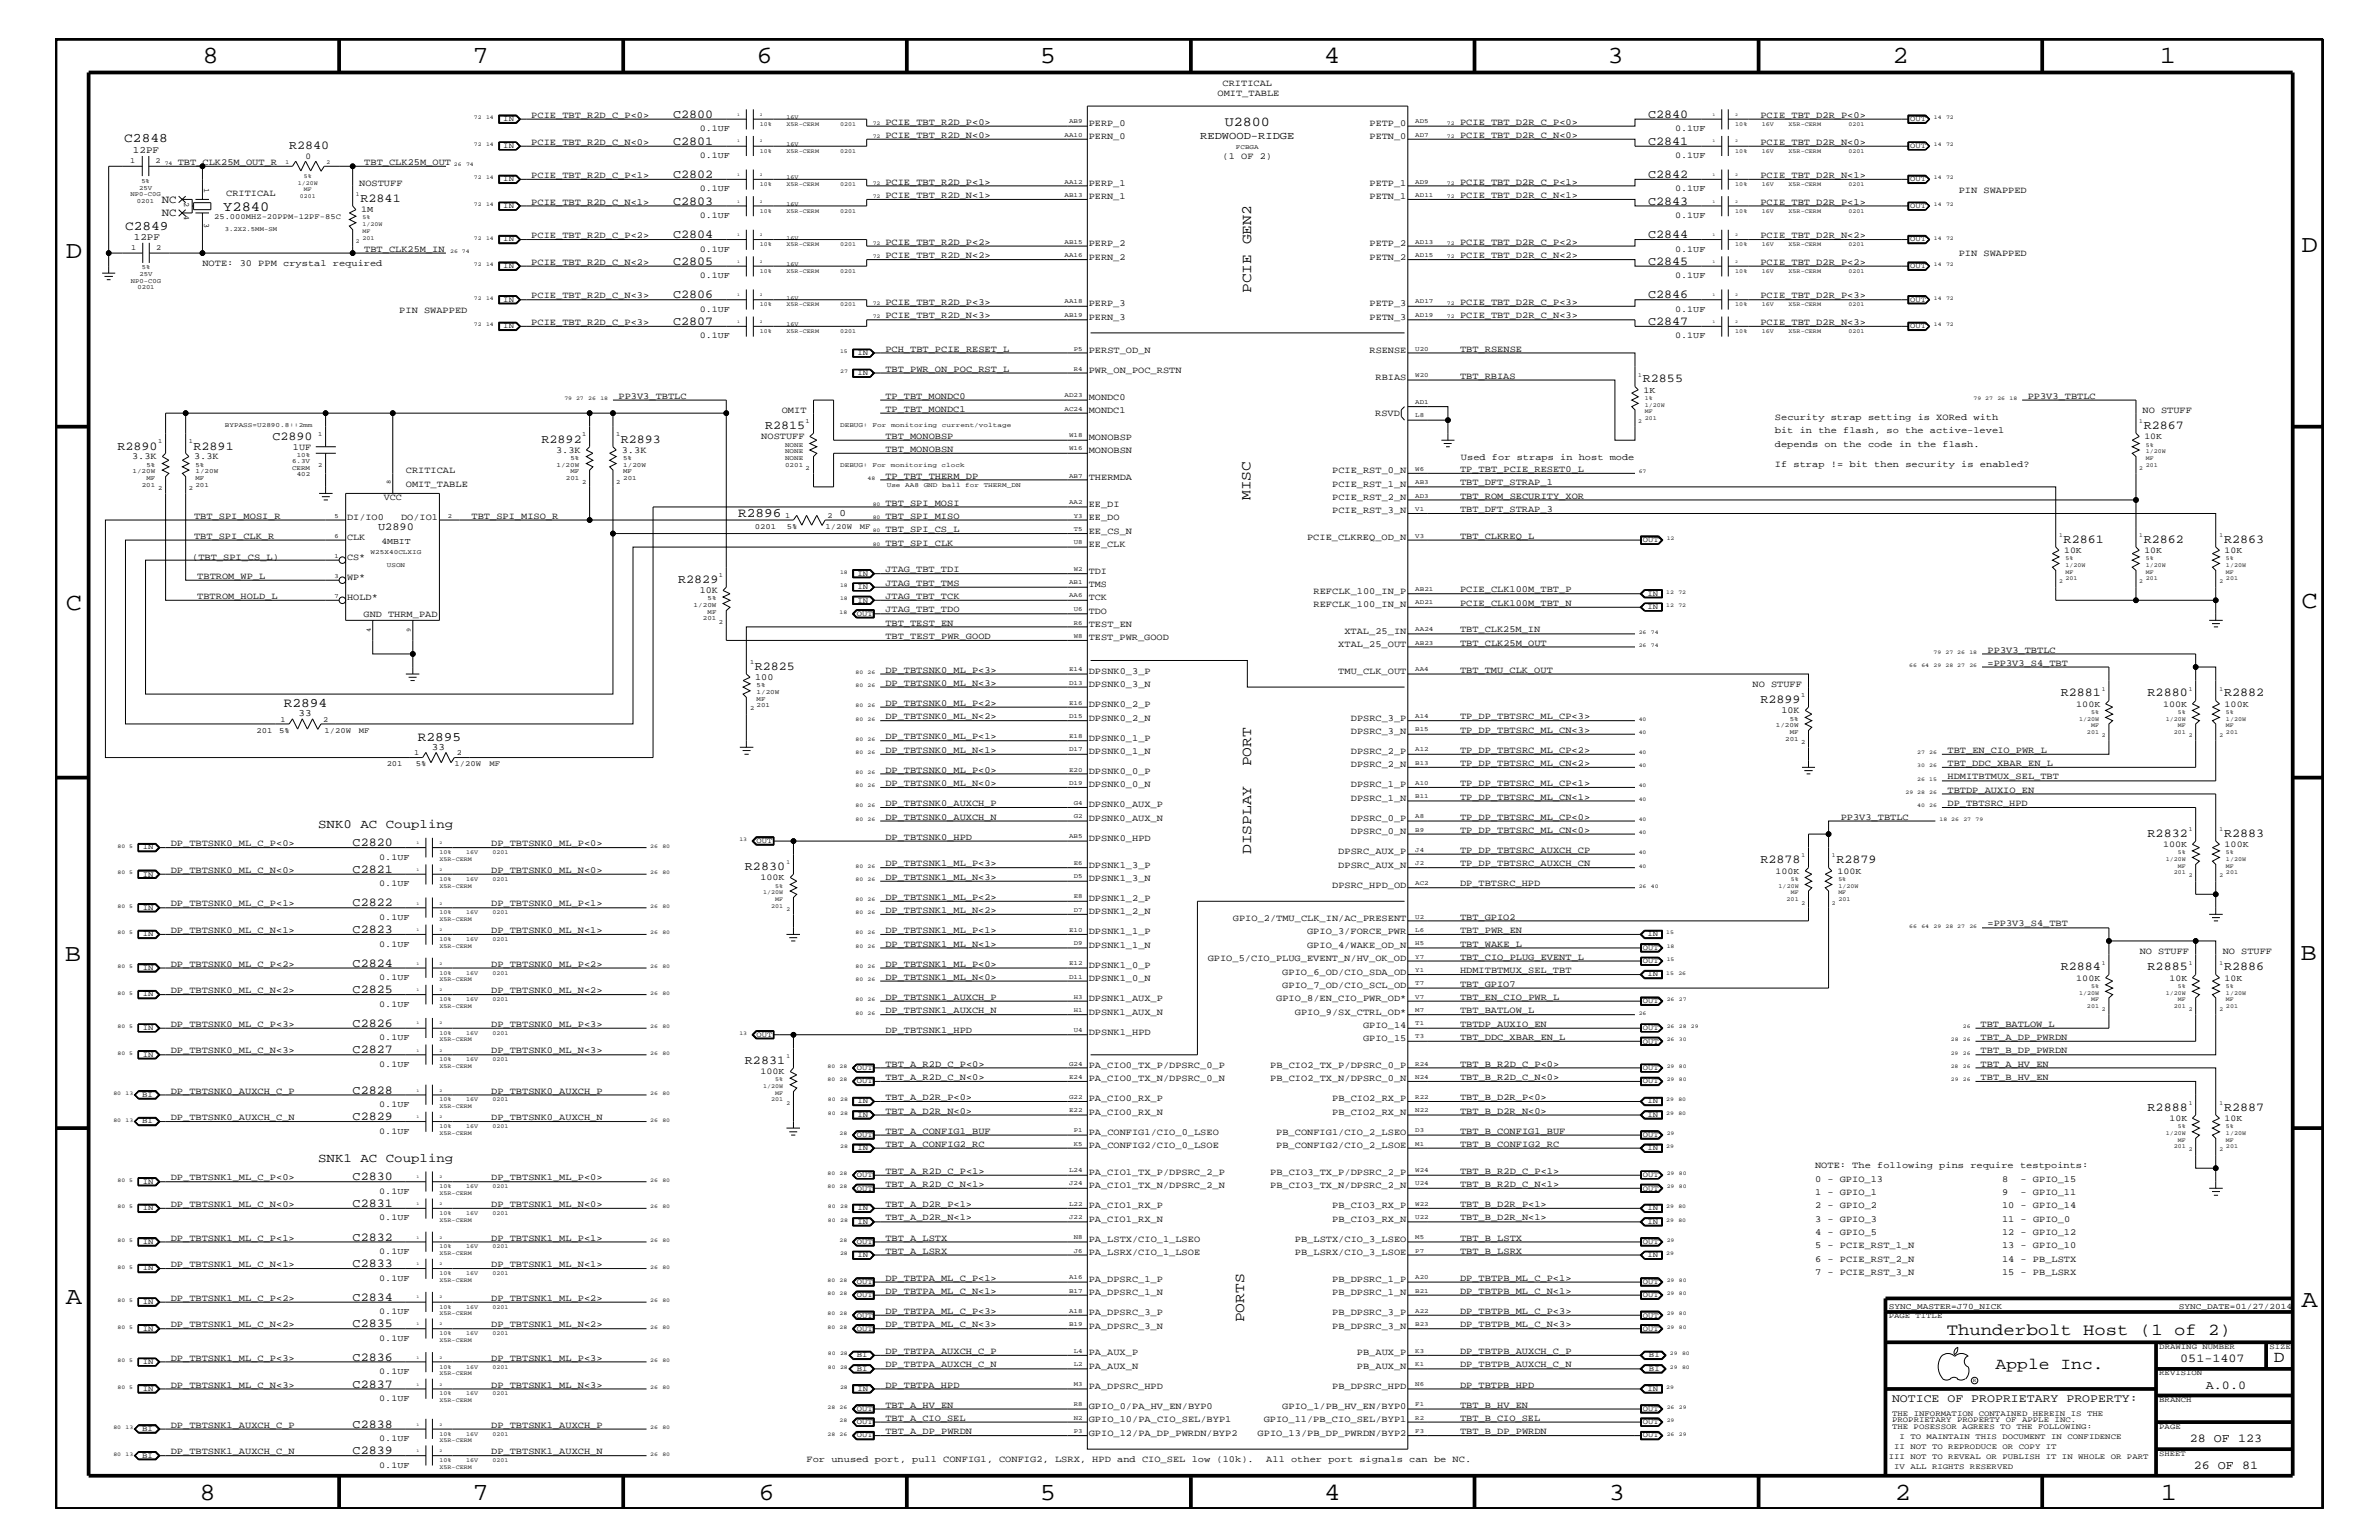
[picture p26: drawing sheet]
<svg xmlns="http://www.w3.org/2000/svg" width="432mm" height="279mm" viewBox="0 0 432 279" stroke-linecap="round" stroke-linejoin="round" font-family="sans-serif">
<defs><g id="words">
<g font-size="4.5">
<text x="36.7" y="11.5">8</text>
<text x="85.8" y="11.5">7</text>
<text x="137.3" y="11.5">6</text>
<text x="188.7" y="11.5">5</text>
<text x="240.3" y="11.5">4</text>
<text x="291.8" y="11.5">3</text>
<text x="343.5" y="11.5">2</text>
<text x="392" y="11.5">1</text>
<text x="11.9" y="46.8">D</text>
<text x="417.7" y="45.7">D</text>
<text x="11.9" y="110.6">C</text>
<text x="417.7" y="110.3">C</text>
<text x="11.8" y="174.3">B</text>
<text x="417.6" y="174.2">B</text>
<text x="11.9" y="236.7">A</text>
<text x="417.7" y="237.1">A</text>
<text x="36.2" y="272.1">8</text>
<text x="85.8" y="272.1">7</text>
<text x="137.7" y="272.1">6</text>
<text x="188.7" y="272.1">5</text>
<text x="240.4" y="272.1">4</text>
<text x="292" y="272.1">3</text>
<text x="343.9" y="272.1">2</text>
<text x="392.2" y="272.1">1</text>
</g>
<g font-size="3">
<text x="353.4" y="242.3">Thunderbolt Host (1 of 2)</text>
<text x="362.2" y="248.4">Apple Inc.</text>
<text x="412.7" y="247.1">D</text>
</g>
<g font-size="2.6">
<text x="227.1" y="53.2" transform="rotate(-90 227.1 53.2)">PCIE GEN2</text>
<text x="227" y="90.7" transform="rotate(-90 227 90.7)">MISC</text>
<text x="227.1" y="139" transform="rotate(-90 227.1 139)">PORT</text>
<text x="227.1" y="155" transform="rotate(-90 227.1 155)">DISPLAY</text>
<text x="225.8" y="239.9" transform="rotate(-90 225.8 239.9)">PORTS</text>
</g>
<g font-size="2.5">
<text x="222.3" y="22.9">U2800</text>
<text x="40.5" y="38.2">Y2840</text>
</g>
<g font-size="2.4">
<text x="22.6" y="25.9">C2848</text>
<text x="22.7" y="41.7">C2849</text>
<text x="134" y="93.8">R2896</text>
<text x="51.5" y="128.3">R2894</text>
<text x="75.8" y="134.4">R2895</text>
</g>
<g font-size="2.3">
<text x="57.7" y="150.1">SNK0 AC Coupling</text>
<text x="57.7" y="210.8">SNK1 AC Coupling</text>
</g>
<g font-size="2.2">
<text x="122.2" y="21.4">C2800</text>
<text x="299.1" y="21.4">C2840</text>
<text x="52.5" y="27.1">R2840</text>
<text x="122.2" y="26.3">C2801</text>
<text x="299.1" y="26.3">C2841</text>
<text x="122.2" y="32.3">C2802</text>
<text x="299.1" y="32.3">C2842</text>
<text x="65.4" y="36.7">R2841</text>
<text x="122.2" y="37.2">C2803</text>
<text x="299.1" y="37.2">C2843</text>
<text x="122.2" y="43.2">C2804</text>
<text x="299.1" y="43.2">C2844</text>
<text x="122.2" y="48">C2805</text>
<text x="299.1" y="48">C2845</text>
<text x="122.2" y="54.1">C2806</text>
<text x="122.2" y="59">C2807</text>
<text x="299.1" y="54.1">C2846</text>
<text x="299.1" y="59">C2847</text>
<text x="298.2" y="69.4">R2855</text>
<text x="138.9" y="77.9">R2815</text>
<text x="389.1" y="77.9">R2867</text>
<text x="21.3" y="81.6">R2890</text>
<text x="35.1" y="81.6">R2891</text>
<text x="49.4" y="79.9">C2890</text>
<text x="98.3" y="80.3">R2892</text>
<text x="112.7" y="80.3">R2893</text>
<text x="374.6" y="98.5">R2861</text>
<text x="389.1" y="98.5">R2862</text>
<text x="403.7" y="98.5">R2863</text>
<text x="123.1" y="105.8">R2829</text>
<text x="137" y="121.5">R2825</text>
<text x="319.5" y="127.6">R2899</text>
<text x="374.1" y="126.4">R2881</text>
<text x="389.8" y="126.4">R2880</text>
<text x="403.7" y="126.4">R2882</text>
<text x="64" y="153.5">C2820</text>
<text x="389.8" y="151.8">R2832</text>
<text x="403.7" y="151.8">R2883</text>
<text x="64" y="158.4">C2821</text>
<text x="135.2" y="157.9">R2830</text>
<text x="319.5" y="156.7">R2878</text>
<text x="333.3" y="156.7">R2879</text>
<text x="64" y="164.5">C2822</text>
<text x="64" y="169.3">C2823</text>
<text x="64" y="175.4">C2824</text>
<text x="374.1" y="176.1">R2884</text>
<text x="389.8" y="176.1">R2885</text>
<text x="403.7" y="176.1">R2886</text>
<text x="64" y="180.2">C2825</text>
<text x="64" y="191.1">C2827</text>
<text x="64" y="186.3">C2826</text>
<text x="135.2" y="193.1">R2831</text>
<text x="64" y="203.2">C2829</text>
<text x="64" y="198.4">C2828</text>
<text x="389.8" y="201.5">R2888</text>
<text x="403.7" y="201.5">R2887</text>
<text x="64" y="214.2">C2830</text>
<text x="64" y="219">C2831</text>
<text x="64" y="225.1">C2832</text>
<text x="64" y="229.9">C2833</text>
<text x="64" y="236">C2834</text>
<text x="64" y="240.8">C2835</text>
<text x="64" y="246.9">C2836</text>
<text x="64" y="251.7">C2837</text>
<text x="395.7" y="247.1">051-1407</text>
<text x="400.4" y="252">A.0.0</text>
<text x="64" y="259">C2838</text>
<text x="64" y="263.8">C2839</text>
<text x="397.5" y="261.6">28 OF 123</text>
<text x="398.2" y="266.6">26 OF 81</text>
</g>
<text font-size="2.1" x="343.4" y="254.4">NOTICE OF PROPRIETARY PROPERTY:</text>
<g font-size="2">
<text x="29.4" y="36.8">NC</text>
<text x="29.4" y="39.2">NC</text>
</g>
<g font-size="1.9">
<text x="217.8" y="25.3">REDWOOD-RIDGE</text>
<text x="68.6" y="96.2">U2890</text>
</g>
<g font-size="1.8">
<text x="24.1" y="27.7">12PF</text>
<text x="24.3" y="43.5">12PF</text>
<text x="152.4" y="93.7">0</text>
<text x="54.2" y="130">33</text>
<text x="78.4" y="136.1">33</text>
</g>
<g font-size="1.7">
<text x="221" y="17.4">OMIT_TABLE</text>
<text x="221.9" y="15.6">CRITICAL</text>
<text x="96.4" y="21.4">PCIE_TBT_R2D_C_P&lt;0&gt;</text>
<text x="160.7" y="22.6">PCIE_TBT_R2D_P&lt;0&gt;</text>
<text x="197.6" y="22.9">PERP_0</text>
<text x="248.6" y="22.9">PETP_0</text>
<text x="265" y="22.6">PCIE_TBT_D2R_C_P&lt;0&gt;</text>
<text x="319.5" y="21.4">PCIE_TBT_D2R_P&lt;0&gt;</text>
<text x="32.3" y="29.9">TBT_CLK25M_OUT_R</text>
<text x="66.1" y="29.9">TBT_CLK25M_OUT</text>
<text x="96.4" y="26.3">PCIE_TBT_R2D_C_N&lt;0&gt;</text>
<text x="160.7" y="25">PCIE_TBT_R2D_N&lt;0&gt;</text>
<text x="197.6" y="25.3">PERN_0</text>
<text x="221.9" y="28.9">(1 OF 2)</text>
<text x="248.6" y="25.3">PETN_0</text>
<text x="265" y="25">PCIE_TBT_D2R_C_N&lt;0&gt;</text>
<text x="319.5" y="26.3">PCIE_TBT_D2R_N&lt;0&gt;</text>
<text x="41.1" y="35.6">CRITICAL</text>
<text x="65.2" y="33.7">NOSTUFF</text>
<text x="96.4" y="32.3">PCIE_TBT_R2D_C_P&lt;1&gt;</text>
<text x="160.7" y="33.6">PCIE_TBT_R2D_P&lt;1&gt;</text>
<text x="160.7" y="35.9">PCIE_TBT_R2D_N&lt;1&gt;</text>
<text x="197.6" y="33.7">PERP_1</text>
<text x="248.6" y="33.7">PETP_1</text>
<text x="265" y="33.6">PCIE_TBT_D2R_C_P&lt;1&gt;</text>
<text x="265" y="35.9">PCIE_TBT_D2R_C_N&lt;1&gt;</text>
<text x="319.5" y="32.3">PCIE_TBT_D2R_N&lt;1&gt;</text>
<text x="355.5" y="35">PIN SWAPPED</text>
<text x="96.4" y="37.2">PCIE_TBT_R2D_C_N&lt;1&gt;</text>
<text x="197.6" y="36.2">PERN_1</text>
<text x="248.6" y="36.2">PETN_1</text>
<text x="319.5" y="37.2">PCIE_TBT_D2R_P&lt;1&gt;</text>
<text x="66.1" y="45.7">TBT_CLK25M_IN</text>
<text x="96.4" y="43.2">PCIE_TBT_R2D_C_P&lt;2&gt;</text>
<text x="160.7" y="46.8">PCIE_TBT_R2D_N&lt;2&gt;</text>
<text x="160.7" y="44.4">PCIE_TBT_R2D_P&lt;2&gt;</text>
<text x="197.6" y="44.6">PERP_2</text>
<text x="197.6" y="47.1">PERN_2</text>
<text x="248.6" y="47.1">PETN_2</text>
<text x="248.6" y="44.6">PETP_2</text>
<text x="265" y="44.4">PCIE_TBT_D2R_C_P&lt;2&gt;</text>
<text x="265" y="46.8">PCIE_TBT_D2R_C_N&lt;2&gt;</text>
<text x="319.5" y="43.2">PCIE_TBT_D2R_N&lt;2&gt;</text>
<text x="355.5" y="46.5">PIN SWAPPED</text>
<text x="36.7" y="48.3">NOTE: 30 PPM crystal required</text>
<text x="96.4" y="48">PCIE_TBT_R2D_C_N&lt;2&gt;</text>
<text x="319.5" y="48">PCIE_TBT_D2R_P&lt;2&gt;</text>
<text x="72.5" y="56.8">PIN SWAPPED</text>
<text x="96.4" y="54.1">PCIE_TBT_R2D_C_N&lt;3&gt;</text>
<text x="96.4" y="59">PCIE_TBT_R2D_C_P&lt;3&gt;</text>
<text x="160.7" y="55.3">PCIE_TBT_R2D_P&lt;3&gt;</text>
<text x="160.7" y="57.8">PCIE_TBT_R2D_N&lt;3&gt;</text>
<text x="197.6" y="58">PERN_3</text>
<text x="197.6" y="55.6">PERP_3</text>
<text x="248.6" y="58">PETN_3</text>
<text x="248.6" y="55.6">PETP_3</text>
<text x="265" y="55.3">PCIE_TBT_D2R_C_P&lt;3&gt;</text>
<text x="265" y="57.8">PCIE_TBT_D2R_C_N&lt;3&gt;</text>
<text x="319.5" y="54.1">PCIE_TBT_D2R_P&lt;3&gt;</text>
<text x="319.5" y="59">PCIE_TBT_D2R_N&lt;3&gt;</text>
<text x="160.7" y="63.9">PCH_TBT_PCIE_RESET_L</text>
<text x="197.6" y="64">PERST_OD_N</text>
<text x="248.6" y="64">RSENSE</text>
<text x="265" y="63.9">TBT_RSENSE</text>
<text x="160.7" y="67.5">TBT_PWR_ON_POC_RST_L</text>
<text x="197.6" y="67.7">PWR_ON_POC_RSTN</text>
<text x="249.7" y="68.9">RBIAS</text>
<text x="265" y="68.7">TBT_RBIAS</text>
<text x="112.3" y="72.3">PP3V3_TBTLC</text>
<text x="141.9" y="75">OMIT</text>
<text x="160.7" y="72.3">TP_TBT_MONDC0</text>
<text x="160.7" y="74.7">TP_TBT_MONDC1</text>
<text x="197.6" y="72.6">MONDC0</text>
<text x="197.6" y="75">MONDC1</text>
<text x="249.6" y="75.6">RSVD</text>
<text x="322.2" y="76.2">Security strap setting is XORed with</text>
<text x="368" y="72.3">PP3V3_TBTLC</text>
<text x="388.9" y="75">NO STUFF</text>
<text x="24" y="83.3">3.3K</text>
<text x="35.2" y="83.3">3.3K</text>
<text x="53.2" y="81.6">1UF</text>
<text x="100.9" y="82.2">3.3K</text>
<text x="112.9" y="82.2">3.3K</text>
<text x="138.2" y="79.7">NOSTUFF</text>
<text x="160.7" y="79.6">TBT_MONOBSP</text>
<text x="160.7" y="82">TBT_MONOBSN</text>
<text x="197.6" y="82.2">MONOBSN</text>
<text x="197.6" y="79.9">MONOBSP</text>
<text x="265.2" y="83.5">Used for straps in host mode</text>
<text x="322.2" y="78.6">bit in the flash, so the active-level</text>
<text x="322.2" y="81.1">depends on the code in the flash.</text>
<text x="73.7" y="88.3">OMIT_TABLE</text>
<text x="73.7" y="85.9">CRITICAL</text>
<text x="160.7" y="86.9">TP_TBT_THERM_DP</text>
<text x="197.6" y="87.1">THERMDA</text>
<text x="241.8" y="85.9">PCIE_RST_0_N</text>
<text x="241.8" y="88.3">PCIE_RST_1_N</text>
<text x="265" y="85.6">TP_TBT_PCIE_RESET0_L</text>
<text x="265" y="88.1">TBT_DFT_STRAP_1</text>
<text x="322.2" y="84.7">If strap != bit then security is enabled?</text>
<text x="35.2" y="94.2">TBT_SPI_MOSI_R</text>
<text x="63" y="94.3">DI/IO0</text>
<text x="69.6" y="90.7">VCC</text>
<text x="72.8" y="94.3">DO/IO1</text>
<text x="85.6" y="94.2">TBT_SPI_MISO_R</text>
<text x="160.7" y="94.2">TBT_SPI_MISO</text>
<text x="160.7" y="91.7">TBT_SPI_MOSI</text>
<text x="197.6" y="92">EE_DI</text>
<text x="197.6" y="94.3">EE_DO</text>
<text x="241.8" y="90.7">PCIE_RST_2_N</text>
<text x="241.8" y="93.2">PCIE_RST_3_N</text>
<text x="265" y="92.9">TBT_DFT_STRAP_3</text>
<text x="265" y="90.5">TBT_ROM_SECURITY_XOR</text>
<text x="34.9" y="101.6">(TBT_SPI_CS_L)</text>
<text x="35.2" y="97.7">TBT_SPI_CLK_R</text>
<text x="63" y="101.6">CS*</text>
<text x="63" y="98">CLK</text>
<text x="160.7" y="96.5">TBT_SPI_CS_L</text>
<text x="160.7" y="99">TBT_SPI_CLK</text>
<text x="197.6" y="96.8">EE_CS_N</text>
<text x="197.6" y="99.3">EE_CLK</text>
<text x="237.2" y="98">PCIE_CLKREQ_OD_N</text>
<text x="265" y="97.7">TBT_CLKREQ_L</text>
<text x="35.8" y="105">TBTROM_WP_L</text>
<text x="63" y="105.3">WP*</text>
<text x="127" y="107.6">10K</text>
<text x="160.7" y="103.8">JTAG_TBT_TDI</text>
<text x="160.7" y="106.3">JTAG_TBT_TMS</text>
<text x="197.6" y="104.1">TDI</text>
<text x="197.6" y="106.5">TMS</text>
<text x="238.4" y="107.7">REFCLK_100_IN_P</text>
<text x="265" y="107.5">PCIE_CLK100M_TBT_P</text>
<text x="35.8" y="108.7">TBTROM_HOLD_L</text>
<text x="63" y="108.9">HOLD*</text>
<text x="66" y="112">GND THRM_PAD</text>
<text x="160.7" y="111.1">JTAG_TBT_TDO</text>
<text x="160.7" y="108.7">JTAG_TBT_TCK</text>
<text x="160.7" y="113.6">TBT_TEST_EN</text>
<text x="197.6" y="108.9">TCK</text>
<text x="197.6" y="111.4">TDO</text>
<text x="197.6" y="113.7">TEST_EN</text>
<text x="238.4" y="110.2">REFCLK_100_IN_N</text>
<text x="265" y="109.9">PCIE_CLK100M_TBT_N</text>
<text x="160.7" y="115.9">TBT_TEST_PWR_GOOD</text>
<text x="197.6" y="116.2">TEST_PWR_GOOD</text>
<text x="242.9" y="117.4">XTAL_25_OUT</text>
<text x="244" y="115">XTAL_25_IN</text>
<text x="265" y="114.8">TBT_CLK25M_IN</text>
<text x="265" y="117.2">TBT_CLK25M_OUT</text>
<text x="360.8" y="118.4">PP3V3_TBTLC</text>
<text x="137.1" y="123.4">100</text>
<text x="160.7" y="122">DP_TBTSNK0_ML_P&lt;3&gt;</text>
<text x="160.7" y="124.4">DP_TBTSNK0_ML_N&lt;3&gt;</text>
<text x="197.6" y="122.3">DPSNK0_3_P</text>
<text x="197.6" y="124.7">DPSNK0_3_N</text>
<text x="242.9" y="122.3">TMU_CLK_OUT</text>
<text x="265" y="122">TBT_TMU_CLK_OUT</text>
<text x="318.1" y="124.7">NO STUFF</text>
<text x="360.8" y="120.8">=PP3V3_S4_TBT</text>
<text x="160.7" y="130.5">DP_TBTSNK0_ML_N&lt;2&gt;</text>
<text x="160.7" y="128">DP_TBTSNK0_ML_P&lt;2&gt;</text>
<text x="197.6" y="130.8">DPSNK0_2_N</text>
<text x="197.6" y="128.3">DPSNK0_2_P</text>
<text x="245.2" y="130.8">DPSRC_3_P</text>
<text x="265" y="130.5">TP_DP_TBTSRC_ML_CP&lt;3&gt;</text>
<text x="323.3" y="129.4">10K</text>
<text x="160.7" y="136.6">DP_TBTSNK0_ML_N&lt;1&gt;</text>
<text x="160.7" y="134.1">DP_TBTSNK0_ML_P&lt;1&gt;</text>
<text x="197.6" y="136.8">DPSNK0_1_N</text>
<text x="197.6" y="134.4">DPSNK0_1_P</text>
<text x="245.2" y="136.8">DPSRC_2_P</text>
<text x="245.2" y="133.2">DPSRC_3_N</text>
<text x="265" y="136.6">TP_DP_TBTSRC_ML_CP&lt;2&gt;</text>
<text x="265" y="133">TP_DP_TBTSRC_ML_CN&lt;3&gt;</text>
<text x="353.5" y="136.6">TBT_EN_CIO_PWR_L</text>
<text x="160.7" y="142.6">DP_TBTSNK0_ML_N&lt;0&gt;</text>
<text x="160.7" y="140.2">DP_TBTSNK0_ML_P&lt;0&gt;</text>
<text x="197.6" y="142.9">DPSNK0_0_N</text>
<text x="197.6" y="140.4">DPSNK0_0_P</text>
<text x="245.2" y="142.9">DPSRC_1_P</text>
<text x="245.2" y="139.2">DPSRC_2_N</text>
<text x="265" y="139">TP_DP_TBTSRC_ML_CN&lt;2&gt;</text>
<text x="265" y="142.6">TP_DP_TBTSRC_ML_CP&lt;1&gt;</text>
<text x="353.5" y="143.9">TBTDP_AUXIO_EN</text>
<text x="353.5" y="139">TBT_DDC_XBAR_EN_L</text>
<text x="353.5" y="141.4">HDMITBTMUX_SEL_TBT</text>
<text x="160.7" y="148.7">DP_TBTSNK0_AUXCH_N</text>
<text x="160.7" y="146.2">DP_TBTSNK0_AUXCH_P</text>
<text x="197.6" y="149">DPSNK0_AUX_N</text>
<text x="197.6" y="146.5">DPSNK0_AUX_P</text>
<text x="245.2" y="149">DPSRC_0_P</text>
<text x="245.2" y="145.3">DPSRC_1_N</text>
<text x="265" y="148.7">TP_DP_TBTSRC_ML_CP&lt;0&gt;</text>
<text x="265" y="145.1">TP_DP_TBTSRC_ML_CN&lt;1&gt;</text>
<text x="334.1" y="148.7">PP3V3_TBTLC</text>
<text x="353.5" y="146.2">DP_TBTSRC_HPD</text>
<text x="31" y="153.5">DP_TBTSNK0_ML_C_P&lt;0&gt;</text>
<text x="89.2" y="153.5">DP_TBTSNK0_ML_P&lt;0&gt;</text>
<text x="160.7" y="152.3">DP_TBTSNK0_HPD</text>
<text x="197.6" y="152.6">DPSNK0_HPD</text>
<text x="242.9" y="155">DPSRC_AUX_P</text>
<text x="245.2" y="151.3">DPSRC_0_N</text>
<text x="265" y="151.1">TP_DP_TBTSRC_ML_CN&lt;0&gt;</text>
<text x="265" y="154.7">TP_DP_TBTSRC_AUXCH_CP</text>
<text x="31" y="158.4">DP_TBTSNK0_ML_C_N&lt;0&gt;</text>
<text x="89.2" y="158.4">DP_TBTSNK0_ML_N&lt;0&gt;</text>
<text x="160.7" y="159.6">DP_TBTSNK1_ML_N&lt;3&gt;</text>
<text x="160.7" y="157.2">DP_TBTSNK1_ML_P&lt;3&gt;</text>
<text x="197.6" y="157.4">DPSNK1_3_P</text>
<text x="197.6" y="159.9">DPSNK1_3_N</text>
<text x="241.8" y="161.1">DPSRC_HPD_OD</text>
<text x="242.9" y="157.4">DPSRC_AUX_N</text>
<text x="265" y="160.8">DP_TBTSRC_HPD</text>
<text x="265" y="157.2">TP_DP_TBTSRC_AUXCH_CN</text>
<text x="31" y="164.5">DP_TBTSNK0_ML_C_P&lt;1&gt;</text>
<text x="89.2" y="164.5">DP_TBTSNK0_ML_P&lt;1&gt;</text>
<text x="160.7" y="163.3">DP_TBTSNK1_ML_P&lt;2&gt;</text>
<text x="160.7" y="165.6">DP_TBTSNK1_ML_N&lt;2&gt;</text>
<text x="197.6" y="165.9">DPSNK1_2_N</text>
<text x="197.6" y="163.5">DPSNK1_2_P</text>
<text x="223.8" y="167.1">GPIO_2/TMU_CLK_IN/AC_PRESENT</text>
<text x="265" y="166.9">TBT_GPIO2</text>
<text x="31" y="169.3">DP_TBTSNK0_ML_C_N&lt;1&gt;</text>
<text x="89.2" y="169.3">DP_TBTSNK0_ML_N&lt;1&gt;</text>
<text x="160.7" y="169.3">DP_TBTSNK1_ML_P&lt;1&gt;</text>
<text x="160.7" y="171.7">DP_TBTSNK1_ML_N&lt;1&gt;</text>
<text x="197.6" y="172">DPSNK1_1_N</text>
<text x="197.6" y="169.5">DPSNK1_1_P</text>
<text x="237.2" y="169.5">GPIO_3/FORCE_PWR</text>
<text x="237.2" y="172">GPIO_4/WAKE_OD_N</text>
<text x="265" y="169.3">TBT_PWR_EN</text>
<text x="265" y="171.7">TBT_WAKE_L</text>
<text x="360.8" y="168.1">=PP3V3_S4_TBT</text>
<text x="388.4" y="173.2">NO STUFF</text>
<text x="403.4" y="173.2">NO STUFF</text>
<text x="31" y="175.4">DP_TBTSNK0_ML_C_P&lt;2&gt;</text>
<text x="89.2" y="175.4">DP_TBTSNK0_ML_P&lt;2&gt;</text>
<text x="160.7" y="175.4">DP_TBTSNK1_ML_P&lt;0&gt;</text>
<text x="160.7" y="177.7">DP_TBTSNK1_ML_N&lt;0&gt;</text>
<text x="197.6" y="178">DPSNK1_0_N</text>
<text x="197.6" y="175.6">DPSNK1_0_P</text>
<text x="219.2" y="174.4">GPIO_5/CIO_PLUG_EVENT_N/HV_OK_OD</text>
<text x="232.7" y="176.8">GPIO_6_OD/CIO_SDA_OD</text>
<text x="232.7" y="179.3">GPIO_7_OD/CIO_SCL_OD</text>
<text x="265" y="174.2">TBT_CIO_PLUG_EVENT_L</text>
<text x="265" y="176.6">HDMITBTMUX_SEL_TBT</text>
<text x="265" y="179">TBT_GPIO7</text>
<text x="31" y="180.2">DP_TBTSNK0_ML_C_N&lt;2&gt;</text>
<text x="89.2" y="180.2">DP_TBTSNK0_ML_N&lt;2&gt;</text>
<text x="160.7" y="181.4">DP_TBTSNK1_AUXCH_P</text>
<text x="160.7" y="183.8">DP_TBTSNK1_AUXCH_N</text>
<text x="197.6" y="184.1">DPSNK1_AUX_N</text>
<text x="197.6" y="181.6">DPSNK1_AUX_P</text>
<text x="231.6" y="181.6">GPIO_8/EN_CIO_PWR_OD*</text>
<text x="235" y="184.1">GPIO_9/SX_CTRL_OD*</text>
<text x="265" y="181.4">TBT_EN_CIO_PWR_L</text>
<text x="265" y="183.8">TBT_BATLOW_L</text>
<text x="31" y="186.3">DP_TBTSNK0_ML_C_P&lt;3&gt;</text>
<text x="31" y="191.1">DP_TBTSNK0_ML_C_N&lt;3&gt;</text>
<text x="89.2" y="186.3">DP_TBTSNK0_ML_P&lt;3&gt;</text>
<text x="89.2" y="191.1">DP_TBTSNK0_ML_N&lt;3&gt;</text>
<text x="160.7" y="187.5">DP_TBTSNK1_HPD</text>
<text x="197.6" y="187.7">DPSNK1_HPD</text>
<text x="247.4" y="186.5">GPIO_14</text>
<text x="247.4" y="188.9">GPIO_15</text>
<text x="265" y="188.7">TBT_DDC_XBAR_EN_L</text>
<text x="265" y="186.3">TBTDP_AUXIO_EN</text>
<text x="359.5" y="191.1">TBT_B_DP_PWRDN</text>
<text x="359.5" y="188.7">TBT_A_DP_PWRDN</text>
<text x="359.5" y="186.3">TBT_BATLOW_L</text>
<text x="160.7" y="195.9">TBT_A_R2D_C_N&lt;0&gt;</text>
<text x="160.7" y="193.6">TBT_A_R2D_C_P&lt;0&gt;</text>
<text x="197.6" y="196.2">PA_CIO0_TX_N/DPSRC_0_N</text>
<text x="197.6" y="193.7">PA_CIO0_TX_P/DPSRC_0_P</text>
<text x="230.5" y="196.2">PB_CIO2_TX_N/DPSRC_0_N</text>
<text x="230.5" y="193.7">PB_CIO2_TX_P/DPSRC_0_P</text>
<text x="265" y="195.9">TBT_B_R2D_C_N&lt;0&gt;</text>
<text x="265" y="193.6">TBT_B_R2D_C_P&lt;0&gt;</text>
<text x="359.5" y="193.6">TBT_A_HV_EN</text>
<text x="359.5" y="195.9">TBT_B_HV_EN</text>
<text x="31" y="203.2">DP_TBTSNK0_AUXCH_C_N</text>
<text x="31" y="198.4">DP_TBTSNK0_AUXCH_C_P</text>
<text x="89.2" y="198.4">DP_TBTSNK0_AUXCH_P</text>
<text x="89.2" y="203.2">DP_TBTSNK0_AUXCH_N</text>
<text x="160.7" y="199.6">TBT_A_D2R_P&lt;0&gt;</text>
<text x="160.7" y="202">TBT_A_D2R_N&lt;0&gt;</text>
<text x="197.6" y="202.3">PA_CIO0_RX_N</text>
<text x="197.6" y="199.8">PA_CIO0_RX_P</text>
<text x="241.8" y="202.3">PB_CIO2_RX_N</text>
<text x="241.8" y="199.8">PB_CIO2_RX_P</text>
<text x="265" y="199.6">TBT_B_D2R_P&lt;0&gt;</text>
<text x="265" y="202">TBT_B_D2R_N&lt;0&gt;</text>
<text x="160.7" y="208.1">TBT_A_CONFIG2_RC</text>
<text x="160.7" y="205.7">TBT_A_CONFIG1_BUF</text>
<text x="197.6" y="205.9">PA_CONFIG1/CIO_0_LSEO</text>
<text x="197.6" y="208.3">PA_CONFIG2/CIO_0_LSOE</text>
<text x="231.6" y="205.9">PB_CONFIG1/CIO_2_LSEO</text>
<text x="231.6" y="208.3">PB_CONFIG2/CIO_2_LSOE</text>
<text x="265" y="208.1">TBT_B_CONFIG2_RC</text>
<text x="265" y="205.7">TBT_B_CONFIG1_BUF</text>
<text x="31" y="214.2">DP_TBTSNK1_ML_C_P&lt;0&gt;</text>
<text x="89.2" y="214.2">DP_TBTSNK1_ML_P&lt;0&gt;</text>
<text x="160.7" y="213">TBT_A_R2D_C_P&lt;1&gt;</text>
<text x="160.7" y="215.3">TBT_A_R2D_C_N&lt;1&gt;</text>
<text x="197.6" y="215.6">PA_CIO1_TX_N/DPSRC_2_N</text>
<text x="197.6" y="213.2">PA_CIO1_TX_P/DPSRC_2_P</text>
<text x="230.5" y="215.6">PB_CIO3_TX_N/DPSRC_2_N</text>
<text x="230.5" y="213.2">PB_CIO3_TX_P/DPSRC_2_P</text>
<text x="265" y="213">TBT_B_R2D_C_P&lt;1&gt;</text>
<text x="265" y="215.3">TBT_B_R2D_C_N&lt;1&gt;</text>
<text x="329.4" y="214.4">0 - GPIO_13</text>
<text x="329.4" y="211.9">NOTE: The following pins require testpoints:</text>
<text x="363.4" y="214.4">8</text>
<text x="366.8" y="214.4">- GPIO_15</text>
<text x="31" y="219">DP_TBTSNK1_ML_C_N&lt;0&gt;</text>
<text x="89.2" y="219">DP_TBTSNK1_ML_N&lt;0&gt;</text>
<text x="160.7" y="219">TBT_A_D2R_P&lt;1&gt;</text>
<text x="160.7" y="221.4">TBT_A_D2R_N&lt;1&gt;</text>
<text x="197.6" y="221.7">PA_CIO1_RX_N</text>
<text x="197.6" y="219.2">PA_CIO1_RX_P</text>
<text x="241.8" y="221.7">PB_CIO3_RX_N</text>
<text x="241.8" y="219.2">PB_CIO3_RX_P</text>
<text x="265" y="219">TBT_B_D2R_P&lt;1&gt;</text>
<text x="265" y="221.4">TBT_B_D2R_N&lt;1&gt;</text>
<text x="329.4" y="216.9">1 - GPIO_1</text>
<text x="329.4" y="219.2">2 - GPIO_2</text>
<text x="329.4" y="221.7">3 - GPIO_3</text>
<text x="363.4" y="221.7">11 - GPIO_0</text>
<text x="363.4" y="219.2">10 - GPIO_14</text>
<text x="363.4" y="216.9">9</text>
<text x="366.8" y="216.9">- GPIO_11</text>
<text x="31" y="225.1">DP_TBTSNK1_ML_C_P&lt;1&gt;</text>
<text x="89.2" y="225.1">DP_TBTSNK1_ML_P&lt;1&gt;</text>
<text x="160.7" y="225.1">TBT_A_LSTX</text>
<text x="160.7" y="227.5">TBT_A_LSRX</text>
<text x="197.6" y="227.7">PA_LSRX/CIO_1_LSOE</text>
<text x="197.6" y="225.3">PA_LSTX/CIO_1_LSEO</text>
<text x="235" y="227.7">PB_LSRX/CIO_3_LSOE</text>
<text x="235" y="225.3">PB_LSTX/CIO_3_LSEO</text>
<text x="265" y="225.1">TBT_B_LSTX</text>
<text x="265" y="227.5">TBT_B_LSRX</text>
<text x="329.4" y="224.1">4 - GPIO_5</text>
<text x="329.4" y="226.5">5 - PCIE_RST_1_N</text>
<text x="363.4" y="224.1">12 - GPIO_12</text>
<text x="363.4" y="226.5">13 - GPIO_10</text>
<text x="31" y="229.9">DP_TBTSNK1_ML_C_N&lt;1&gt;</text>
<text x="89.2" y="229.9">DP_TBTSNK1_ML_N&lt;1&gt;</text>
<text x="160.7" y="232.4">DP_TBTPA_ML_C_P&lt;1&gt;</text>
<text x="197.6" y="232.6">PA_DPSRC_1_P</text>
<text x="241.8" y="232.6">PB_DPSRC_1_P</text>
<text x="265" y="232.4">DP_TBTPB_ML_C_P&lt;1&gt;</text>
<text x="329.4" y="229">6 - PCIE_RST_2_N</text>
<text x="329.4" y="231.3">7 - PCIE_RST_3_N</text>
<text x="363.4" y="229">14 - PB_LSTX</text>
<text x="363.4" y="231.3">15 - PB_LSRX</text>
<text x="31" y="236">DP_TBTSNK1_ML_C_P&lt;2&gt;</text>
<text x="89.2" y="236">DP_TBTSNK1_ML_P&lt;2&gt;</text>
<text x="160.7" y="238.4">DP_TBTPA_ML_C_P&lt;3&gt;</text>
<text x="160.7" y="234.7">DP_TBTPA_ML_C_N&lt;1&gt;</text>
<text x="197.6" y="235">PA_DPSRC_1_N</text>
<text x="197.6" y="238.6">PA_DPSRC_3_P</text>
<text x="241.8" y="235">PB_DPSRC_1_N</text>
<text x="241.8" y="238.6">PB_DPSRC_3_P</text>
<text x="265" y="238.4">DP_TBTPB_ML_C_P&lt;3&gt;</text>
<text x="265" y="234.7">DP_TBTPB_ML_C_N&lt;1&gt;</text>
<text x="31" y="240.8">DP_TBTSNK1_ML_C_N&lt;2&gt;</text>
<text x="89.2" y="240.8">DP_TBTSNK1_ML_N&lt;2&gt;</text>
<text x="160.7" y="240.8">DP_TBTPA_ML_C_N&lt;3&gt;</text>
<text x="160.7" y="245.6">DP_TBTPA_AUXCH_C_P</text>
<text x="197.6" y="245.9">PA_AUX_P</text>
<text x="197.6" y="241.1">PA_DPSRC_3_N</text>
<text x="241.8" y="241.1">PB_DPSRC_3_N</text>
<text x="246.3" y="245.9">PB_AUX_P</text>
<text x="265" y="240.8">DP_TBTPB_ML_C_N&lt;3&gt;</text>
<text x="265" y="245.6">DP_TBTPB_AUXCH_C_P</text>
<text x="31" y="251.7">DP_TBTSNK1_ML_C_N&lt;3&gt;</text>
<text x="31" y="246.9">DP_TBTSNK1_ML_C_P&lt;3&gt;</text>
<text x="89.2" y="246.9">DP_TBTSNK1_ML_P&lt;3&gt;</text>
<text x="89.2" y="251.7">DP_TBTSNK1_ML_N&lt;3&gt;</text>
<text x="160.7" y="251.7">DP_TBTPA_HPD</text>
<text x="160.7" y="248.1">DP_TBTPA_AUXCH_C_N</text>
<text x="197.6" y="248.4">PA_AUX_N</text>
<text x="197.6" y="252">PA_DPSRC_HPD</text>
<text x="241.8" y="252">PB_DPSRC_HPD</text>
<text x="246.3" y="248.4">PB_AUX_N</text>
<text x="265" y="251.7">DP_TBTPB_HPD</text>
<text x="265" y="248.1">DP_TBTPB_AUXCH_C_N</text>
<text x="160.7" y="255.4">TBT_A_HV_EN</text>
<text x="160.7" y="257.8">TBT_A_CIO_SEL</text>
<text x="197.6" y="255.6">GPIO_0/PA_HV_EN/BYP0</text>
<text x="232.7" y="255.6">GPIO_1/PB_HV_EN/BYP0</text>
<text x="265" y="257.8">TBT_B_CIO_SEL</text>
<text x="265" y="255.4">TBT_B_HV_EN</text>
<text x="31" y="259">DP_TBTSNK1_AUXCH_C_P</text>
<text x="31" y="263.8">DP_TBTSNK1_AUXCH_C_N</text>
<text x="89.2" y="263.8">DP_TBTSNK1_AUXCH_N</text>
<text x="89.2" y="259">DP_TBTSNK1_AUXCH_P</text>
<text x="160.7" y="260.2">TBT_A_DP_PWRDN</text>
<text x="197.6" y="258">GPIO_10/PA_CIO_SEL/BYP1</text>
<text x="197.6" y="260.5">GPIO_12/PA_DP_PWRDN/BYP2</text>
<text x="228.3" y="260.5">GPIO_13/PB_DP_PWRDN/BYP2</text>
<text x="229.4" y="258">GPIO_11/PB_CIO_SEL/BYP1</text>
<text x="265" y="260.2">TBT_B_DP_PWRDN</text>
<text x="146.4" y="265.3">For unused port, pull CONFIG1, CONFIG2, LSRX, HPD and CIO_SEL low (10k).</text>
<text x="229.8" y="265.3">All other port signals can be NC.</text>
</g>
<g font-size="1.6">
<text x="127" y="23.8">0.1UF</text>
<text x="304" y="23.8">0.1UF</text>
<text x="55.5" y="28.8">0</text>
<text x="127" y="28.6">0.1UF</text>
<text x="304" y="28.6">0.1UF</text>
<text x="127" y="34.7">0.1UF</text>
<text x="304" y="34.7">0.1UF</text>
<text x="65.5" y="38.5">1M</text>
<text x="127" y="39.6">0.1UF</text>
<text x="304" y="39.6">0.1UF</text>
<text x="127" y="45.7">0.1UF</text>
<text x="304" y="45.7">0.1UF</text>
<text x="127" y="50.5">0.1UF</text>
<text x="304" y="50.5">0.1UF</text>
<text x="127" y="56.6">0.1UF</text>
<text x="304" y="56.6">0.1UF</text>
<text x="127" y="61.4">0.1UF</text>
<text x="304" y="61.4">0.1UF</text>
<text x="298.3" y="71.2">1K</text>
<text x="389.2" y="79.7">10K</text>
<text x="69.2" y="98.7">4MBIT</text>
<text x="374.6" y="100.4">10K</text>
<text x="389.2" y="100.4">10K</text>
<text x="403.8" y="100.4">10K</text>
<text x="376.9" y="128.2">100K</text>
<text x="392.6" y="128.2">100K</text>
<text x="403.8" y="128.2">100K</text>
<text x="68.8" y="156">0.1UF</text>
<text x="392.6" y="153.7">100K</text>
<text x="403.8" y="153.7">100K</text>
<text x="68.8" y="160.8">0.1UF</text>
<text x="138" y="159.7">100K</text>
<text x="322.2" y="158.5">100K</text>
<text x="333.5" y="158.5">100K</text>
<text x="68.8" y="166.9">0.1UF</text>
<text x="68.8" y="171.7">0.1UF</text>
<text x="68.8" y="177.7">0.1UF</text>
<text x="376.9" y="177.9">100K</text>
<text x="393.8" y="177.9">10K</text>
<text x="403.8" y="177.9">10K</text>
<text x="68.8" y="182.7">0.1UF</text>
<text x="68.8" y="188.7">0.1UF</text>
<text x="68.8" y="193.6">0.1UF</text>
<text x="138" y="194.8">100K</text>
<text x="68.8" y="200.9">0.1UF</text>
<text x="393.8" y="203.4">10K</text>
<text x="403.8" y="203.4">10K</text>
<text x="68.8" y="205.7">0.1UF</text>
<text x="68.8" y="216.6">0.1UF</text>
<text x="68.8" y="221.4">0.1UF</text>
<text x="68.8" y="227.5">0.1UF</text>
<text x="68.8" y="232.4">0.1UF</text>
<text x="68.8" y="238.4">0.1UF</text>
<text x="68.8" y="243.3">0.1UF</text>
<text x="68.8" y="249.3">0.1UF</text>
<text x="68.8" y="254.2">0.1UF</text>
<text x="68.8" y="261.4">0.1UF</text>
<text x="68.8" y="266.3">0.1UF</text>
</g>
<g font-size="1.5">
<text x="342.8" y="237.4">SYNC_MASTER=J70_NICK</text>
<text x="395.5" y="237.4">SYNC_DATE=01/27/2014</text>
</g>
<g font-size="1.4">
<text x="91.4" y="22">IN</text>
<text x="346.7" y="22">OUT</text>
<text x="23.6" y="29.5">1</text>
<text x="28.2" y="29.5">2</text>
<text x="91.4" y="26.9">IN</text>
<text x="346.7" y="26.9">OUT</text>
<text x="37.1" y="34" transform="rotate(90 37.1 34)">1</text>
<text x="91.4" y="32.9">IN</text>
<text x="346.7" y="32.9">OUT</text>
<text x="33.4" y="36.6" transform="rotate(90 33.4 36.6)">2</text>
<text x="33.4" y="39" transform="rotate(90 33.4 39)">4</text>
<text x="37.1" y="40.4" transform="rotate(90 37.1 40.4)">3</text>
<text x="38.9" y="39.8">25.000MHZ-20PPM-12PF-85C</text>
<text x="91.4" y="37.8">IN</text>
<text x="346.7" y="37.8">OUT</text>
<text x="23.8" y="45.3">1</text>
<text x="28.4" y="45.3">2</text>
<text x="91.4" y="43.8">IN</text>
<text x="346.7" y="43.8">OUT</text>
<text x="91.4" y="48.7">IN</text>
<text x="346.7" y="48.7">OUT</text>
<text x="91.4" y="54.7">IN</text>
<text x="91.4" y="59.5">IN</text>
<text x="346.7" y="54.7">OUT</text>
<text x="346.7" y="59.5">OUT</text>
<text x="155.6" y="64.5">IN</text>
<text x="155.6" y="68.1">IN</text>
<text x="137" y="96">0201</text>
<text x="142.5" y="94">1</text>
<text x="142.8" y="96">5%</text>
<text x="149.8" y="96">1/20W</text>
<text x="150.2" y="94">2</text>
<text x="156.1" y="96">MF</text>
<text x="298.2" y="98.4">OUT</text>
<text x="155.6" y="104.4">IN</text>
<text x="155.6" y="106.9">IN</text>
<text x="155.5" y="111.7">OUT</text>
<text x="155.6" y="109.3">IN</text>
<text x="299" y="108.1">IN</text>
<text x="299" y="110.5">IN</text>
<text x="50.9" y="131">1</text>
<text x="58.7" y="131">2</text>
<text x="46.6" y="133">201</text>
<text x="50.7" y="133">5%</text>
<text x="58.9" y="133">1/20W</text>
<text x="65.2" y="133">MF</text>
<text x="75.2" y="137">1</text>
<text x="82.9" y="137">2</text>
<text x="70.2" y="139">201</text>
<text x="75.5" y="139">5%</text>
<text x="82.5" y="139">1/20W</text>
<text x="88.9" y="139">MF</text>
<text x="25.9" y="154.1">IN</text>
<text x="137.3" y="152.9">OUT</text>
<text x="25.9" y="159">IN</text>
<text x="25.9" y="165">IN</text>
<text x="25.9" y="169.9">IN</text>
<text x="298.2" y="172.3">OUT</text>
<text x="299" y="169.9">IN</text>
<text x="25.9" y="176">IN</text>
<text x="298.2" y="174.8">OUT</text>
<text x="299" y="177.2">IN</text>
<text x="25.9" y="180.8">IN</text>
<text x="298.2" y="182.1">OUT</text>
<text x="25.9" y="191.7">IN</text>
<text x="25.9" y="186.9">IN</text>
<text x="137.3" y="188.1">OUT</text>
<text x="298.2" y="189.3">OUT</text>
<text x="298.2" y="186.9">OUT</text>
<text x="155.5" y="196.5">OUT</text>
<text x="155.5" y="194.2">OUT</text>
<text x="298.2" y="194.2">OUT</text>
<text x="298.2" y="196.5">OUT</text>
<text x="25.8" y="203.8">BI</text>
<text x="25.8" y="199">BI</text>
<text x="155.6" y="202.6">IN</text>
<text x="155.6" y="200.2">IN</text>
<text x="299" y="202.6">IN</text>
<text x="299" y="200.2">IN</text>
<text x="155.5" y="206.3">OUT</text>
<text x="155.6" y="208.7">IN</text>
<text x="298.2" y="206.3">OUT</text>
<text x="299" y="208.7">IN</text>
<text x="25.9" y="214.7">IN</text>
<text x="155.5" y="213.6">OUT</text>
<text x="298.2" y="213.6">OUT</text>
<text x="25.9" y="219.6">IN</text>
<text x="155.5" y="216">OUT</text>
<text x="155.6" y="219.6">IN</text>
<text x="298.2" y="216">OUT</text>
<text x="299" y="219.6">IN</text>
<text x="25.9" y="225.7">IN</text>
<text x="155.5" y="225.7">OUT</text>
<text x="155.6" y="222">IN</text>
<text x="298.2" y="225.7">OUT</text>
<text x="299" y="222">IN</text>
<text x="25.9" y="230.5">IN</text>
<text x="155.5" y="232.9">OUT</text>
<text x="155.6" y="228.1">IN</text>
<text x="298.2" y="232.9">OUT</text>
<text x="299" y="228.1">IN</text>
<text x="25.9" y="236.6">IN</text>
<text x="155.5" y="235.4">OUT</text>
<text x="155.5" y="239">OUT</text>
<text x="298.2" y="235.4">OUT</text>
<text x="298.2" y="239">OUT</text>
<text x="342.8" y="239.2">PAGE TITLE</text>
<text x="25.9" y="241.4">IN</text>
<text x="155.5" y="241.4">OUT</text>
<text x="298.2" y="241.4">OUT</text>
<text x="391.9" y="244.7">DRAWING NUMBER</text>
<text x="411.9" y="244.7">SIZE</text>
<text x="25.9" y="247.5">IN</text>
<text x="155.5" y="246.2">BI</text>
<text x="155.5" y="248.7">BI</text>
<text x="299.3" y="246.2">BI</text>
<text x="299.3" y="248.7">BI</text>
<text x="391.9" y="249.5">REVISION</text>
<text x="25.9" y="252.3">IN</text>
<text x="155.5" y="256">OUT</text>
<text x="155.6" y="252.3">IN</text>
<text x="298.2" y="256">OUT</text>
<text x="299" y="252.3">IN</text>
<text x="343.4" y="256.8">THE INFORMATION CONTAINED HEREIN IS THE</text>
<text x="391.9" y="254.4">BRANCH</text>
<text x="25.8" y="259.6">BI</text>
<text x="155.5" y="258.4">OUT</text>
<text x="155.5" y="260.8">OUT</text>
<text x="298.2" y="258.4">OUT</text>
<text x="298.2" y="260.8">OUT</text>
<text x="343.4" y="258">PROPRIETARY PROPERTY OF APPLE INC.</text>
<text x="343.4" y="259.3">THE POSESSOR AGREES TO THE FOLLOWING:</text>
<text x="343.8" y="262.9">II NOT TO REPRODUCE OR COPY IT</text>
<text x="344.8" y="261.1">I TO MAINTAIN THIS DOCUMENT IN CONFIDENCE</text>
<text x="391.9" y="259.3">PAGE</text>
<text x="25.8" y="264.4">BI</text>
<text x="342.8" y="264.7">III NOT TO REVEAL OR PUBLISH IT IN WHOLE OR PART</text>
<text x="343.8" y="266.6">IV ALL RIGHTS RESERVED</text>
<text x="391.9" y="264.1">SHEET</text>
</g>
<g font-size="1.2">
<text x="194.1" y="22.4">AB9</text>
<text x="256.9" y="22.4">AD5</text>
<text x="193.2" y="24.8">AA10</text>
<text x="224.3" y="27.1">FCBGA</text>
<text x="256.9" y="24.8">AD7</text>
<text x="23.7" y="35.6">NP0-C0G</text>
<text x="25.2" y="34.4">25V</text>
<text x="25.7" y="33.1">5%</text>
<text x="193.2" y="35.7">AB13</text>
<text x="193.2" y="33.3">AA12</text>
<text x="256.9" y="35.7">AD11</text>
<text x="256.9" y="33.3">AD9</text>
<text x="24.8" y="36.8">0201</text>
<text x="40.8" y="41.9">3.2X2.5MM-SM</text>
<text x="193.2" y="44.2">AB15</text>
<text x="193.2" y="46.6">AA16</text>
<text x="256.9" y="46.6">AD15</text>
<text x="256.9" y="44.2">AD13</text>
<text x="23.7" y="51.3">NP0-C0G</text>
<text x="24.9" y="52.5">0201</text>
<text x="25.3" y="50.2">25V</text>
<text x="25.7" y="48.9">5%</text>
<text x="193.2" y="57.5">AB19</text>
<text x="193.2" y="55.1">AA18</text>
<text x="256.9" y="57.5">AD19</text>
<text x="256.9" y="55.1">AD17</text>
<text x="194.9" y="63.6">P5</text>
<text x="256.9" y="63.6">U20</text>
<text x="194.9" y="67.3">R4</text>
<text x="256.9" y="68.4">W20</text>
<text x="40.8" y="77.4">BYPASS=U2890.8::2mm</text>
<text x="146.2" y="76.8">1</text>
<text x="152.5" y="77.4">DEBUG:</text>
<text x="158.4" y="77.4">For</text>
<text x="161.7" y="77.4">monitoring</text>
<text x="171" y="77.4">current/voltage</text>
<text x="193.2" y="72.1">AD23</text>
<text x="193.2" y="74.5">AC24</text>
<text x="256.9" y="73.3">AD1</text>
<text x="256.9" y="75.7">L8</text>
<text x="28.7" y="80.5">1</text>
<text x="34.3" y="80.5">1</text>
<text x="53" y="83.9">6.3V</text>
<text x="53.8" y="82.8">10%</text>
<text x="57.7" y="79.2">1</text>
<text x="103.5" y="83.5">5%</text>
<text x="105.7" y="79.2">1</text>
<text x="111.8" y="79.2">1</text>
<text x="113.1" y="83.5">5%</text>
<text x="142.5" y="83.5">NONE</text>
<text x="142.5" y="82.2">NONE</text>
<text x="142.5" y="81.1">NONE</text>
<text x="194.1" y="81.7">W16</text>
<text x="194.1" y="79.4">W18</text>
<text x="24" y="85.9">1/20W</text>
<text x="25.7" y="88.3">201</text>
<text x="26.6" y="84.7">5%</text>
<text x="26.6" y="87.1">MF</text>
<text x="28.7" y="88.9">2</text>
<text x="34.3" y="88.9">2</text>
<text x="35.5" y="84.7">5%</text>
<text x="35.5" y="88.3">201</text>
<text x="35.5" y="85.9">1/20W</text>
<text x="35.5" y="87.1">MF</text>
<text x="53" y="85.2">CERM</text>
<text x="53.8" y="86.4">402</text>
<text x="57.7" y="84.7">2</text>
<text x="71" y="87.8" transform="rotate(-90 71 87.8)">8</text>
<text x="101" y="84.7">1/20W</text>
<text x="102.7" y="87.1">201</text>
<text x="103.5" y="85.9">MF</text>
<text x="105.7" y="87.7">2</text>
<text x="111.8" y="87.7">2</text>
<text x="113.1" y="87.1">201</text>
<text x="113.1" y="84.7">1/20W</text>
<text x="113.1" y="85.9">MF</text>
<text x="142.5" y="84.7">0201</text>
<text x="146.2" y="85.3">2</text>
<text x="152.5" y="84.7">DEBUG:</text>
<text x="158.3" y="84.7">For</text>
<text x="161" y="88.3">Use</text>
<text x="161.7" y="84.7">monitoring</text>
<text x="164.3" y="88.3">AA8</text>
<text x="167.7" y="88.3">GND</text>
<text x="170.9" y="84.7">clock</text>
<text x="171" y="88.3">ball</text>
<text x="175.2" y="88.3">for</text>
<text x="178.5" y="88.3">THERM_DN</text>
<text x="194.1" y="86.6">AB7</text>
<text x="256.9" y="85.4">W6</text>
<text x="256.9" y="87.8">AB3</text>
<text x="60.7" y="93.9">5</text>
<text x="81.3" y="93.9">2</text>
<text x="194.1" y="91.5">AA2</text>
<text x="194.9" y="93.9">Y3</text>
<text x="256.9" y="90.3">AD3</text>
<text x="256.9" y="92.7">V1</text>
<text x="60.7" y="101.2">1</text>
<text x="60.7" y="97.6">6</text>
<text x="67.3" y="100.4">W25X40CLXIG</text>
<text x="194.9" y="96.3">T5</text>
<text x="194.9" y="98.7">U8</text>
<text x="256.9" y="97.6">V3</text>
<text x="60.7" y="104.8">3</text>
<text x="70.2" y="102.9">USON</text>
<text x="130.5" y="104.7">1</text>
<text x="194.1" y="106">AB1</text>
<text x="194.9" y="103.6">W2</text>
<text x="256.9" y="107.2">AB21</text>
<text x="60.7" y="108.5">7</text>
<text x="125.9" y="110.2">1/20W</text>
<text x="127.6" y="112.6">201</text>
<text x="128.4" y="108.9">5%</text>
<text x="128.4" y="111.4">MF</text>
<text x="130.5" y="113.1">2</text>
<text x="194.1" y="108.4">AA6</text>
<text x="194.9" y="110.9">U6</text>
<text x="194.9" y="113.3">R6</text>
<text x="256.9" y="109.7">AD21</text>
<text x="67.3" y="114.7" transform="rotate(-90 67.3 114.7)">4</text>
<text x="74.6" y="114.7" transform="rotate(-90 74.6 114.7)">9</text>
<text x="194.9" y="115.7">W8</text>
<text x="256.9" y="117">AB23</text>
<text x="256.9" y="114.5">AA24</text>
<text x="136.1" y="120.4">1</text>
<text x="137.3" y="124.7">5%</text>
<text x="137.3" y="125.9">1/20W</text>
<text x="194.1" y="121.8">E14</text>
<text x="194.1" y="124.2">D13</text>
<text x="256.9" y="121.8">AA4</text>
<text x="136.1" y="128.9">2</text>
<text x="137.3" y="128.3">201</text>
<text x="137.3" y="127.1">MF</text>
<text x="194.1" y="130.2">D15</text>
<text x="194.1" y="127.9">E16</text>
<text x="256.9" y="130.2">A14</text>
<text x="322.3" y="131.9">1/20W</text>
<text x="324.9" y="130.8">5%</text>
<text x="326.9" y="126.5">1</text>
<text x="194.1" y="136.3">D17</text>
<text x="194.1" y="133.9">E18</text>
<text x="256.9" y="136.3">A12</text>
<text x="256.9" y="132.7">B15</text>
<text x="324" y="134.4">201</text>
<text x="324.9" y="133.2">MF</text>
<text x="326.9" y="135">2</text>
<text x="194.1" y="142.4">D19</text>
<text x="194.1" y="140">E20</text>
<text x="256.9" y="142.4">A10</text>
<text x="256.9" y="138.7">B13</text>
<text x="194.9" y="148.4">G2</text>
<text x="194.9" y="146">G4</text>
<text x="256.9" y="144.8">B11</text>
<text x="256.9" y="148.4">A8</text>
<text x="194.1" y="152.1">AB5</text>
<text x="256.9" y="154.5">J4</text>
<text x="256.9" y="150.9">B9</text>
<text x="194.9" y="156.9">E6</text>
<text x="194.9" y="159.4">D5</text>
<text x="256.9" y="156.9">J2</text>
<text x="256.9" y="160.6">AC2</text>
<text x="194.9" y="165.4">D7</text>
<text x="194.9" y="163">E8</text>
<text x="256.9" y="166.7">U2</text>
<text x="194.1" y="169">E10</text>
<text x="194.9" y="171.5">D9</text>
<text x="256.9" y="169">L6</text>
<text x="256.9" y="171.5">H5</text>
<text x="256.9" y="173.9">Y7</text>
<text x="194.1" y="177.6">D11</text>
<text x="194.1" y="175.1">E12</text>
<text x="256.9" y="176.3">Y1</text>
<text x="256.9" y="178.8">T7</text>
<text x="194.9" y="183.6">H1</text>
<text x="194.9" y="181.2">H3</text>
<text x="256.9" y="181.2">V7</text>
<text x="256.9" y="183.6">M7</text>
<text x="194.9" y="187.2">U4</text>
<text x="256.9" y="186">T1</text>
<text x="256.9" y="188.4">T3</text>
<text x="194.1" y="195.7">E24</text>
<text x="194.1" y="193.3">G24</text>
<text x="256.9" y="195.7">N24</text>
<text x="256.9" y="193.3">R24</text>
<text x="194.1" y="201.8">E22</text>
<text x="194.1" y="199.3">G22</text>
<text x="256.9" y="201.8">N22</text>
<text x="256.9" y="199.3">R22</text>
<text x="194.9" y="205.4">P1</text>
<text x="194.9" y="207.9">K5</text>
<text x="256.9" y="205.4">D3</text>
<text x="256.9" y="207.9">M1</text>
<text x="194.1" y="215.1">J24</text>
<text x="194.1" y="212.7">L24</text>
<text x="256.9" y="215.1">U24</text>
<text x="256.9" y="212.7">W24</text>
<text x="194.1" y="221.2">J22</text>
<text x="194.1" y="218.7">L22</text>
<text x="256.9" y="221.2">U22</text>
<text x="256.9" y="218.7">W22</text>
<text x="194.9" y="227.3">J6</text>
<text x="194.9" y="224.8">N8</text>
<text x="256.9" y="227.3">P7</text>
<text x="256.9" y="224.8">M5</text>
<text x="194.1" y="232.1">A16</text>
<text x="256.9" y="232.1">A20</text>
<text x="194.1" y="234.6">B17</text>
<text x="194.1" y="238.2">A18</text>
<text x="256.9" y="234.6">B21</text>
<text x="256.9" y="238.2">A22</text>
<text x="194.1" y="240.6">B19</text>
<text x="194.9" y="245.4">L4</text>
<text x="256.9" y="240.6">B23</text>
<text x="256.9" y="245.4">K3</text>
<text x="194.9" y="247.8">L2</text>
<text x="194.9" y="251.5">M3</text>
<text x="256.9" y="251.5">N6</text>
<text x="256.9" y="247.8">K1</text>
<text x="194.9" y="255.1">R8</text>
<text x="194.9" y="257.6">N2</text>
<text x="256.9" y="255.1">F1</text>
<text x="256.9" y="257.6">R2</text>
<text x="194.9" y="260">P3</text>
<text x="256.9" y="260">F3</text>
</g>
<g font-size="1.1">
<text x="137.9" y="22.9">10%</text>
<text x="142.7" y="22.9">X5R-CERM</text>
<text x="142.7" y="21.6">16V</text>
<text x="152.5" y="22.9">0201</text>
<text x="315" y="22.9">10%</text>
<text x="319.8" y="22.9">16V</text>
<text x="324.6" y="22.9">X5R-CERM</text>
<text x="335.5" y="22.9">0201</text>
<text x="51.8" y="29.7">1</text>
<text x="59.3" y="29.7">2</text>
<text x="137.9" y="27.7">10%</text>
<text x="142.7" y="27.7">X5R-CERM</text>
<text x="142.7" y="26.5">16V</text>
<text x="152.5" y="27.7">0201</text>
<text x="315" y="27.7">10%</text>
<text x="319.8" y="27.7">16V</text>
<text x="324.6" y="27.7">X5R-CERM</text>
<text x="335.5" y="27.7">0201</text>
<text x="54.1" y="33.6">1/20W</text>
<text x="54.4" y="35.9">0201</text>
<text x="55.2" y="32.3">5%</text>
<text x="55.2" y="34.7">MF</text>
<text x="64.6" y="35.6">1</text>
<text x="137.9" y="33.7">10%</text>
<text x="142.7" y="33.7">X5R-CERM</text>
<text x="142.7" y="32.5">16V</text>
<text x="152.5" y="33.7">0201</text>
<text x="315" y="33.7">10%</text>
<text x="319.8" y="33.7">16V</text>
<text x="324.6" y="33.7">X5R-CERM</text>
<text x="335.5" y="33.7">0201</text>
<text x="65.8" y="39.8">5%</text>
<text x="65.8" y="41">1/20W</text>
<text x="137.9" y="38.6">10%</text>
<text x="142.7" y="38.6">X5R-CERM</text>
<text x="142.7" y="37.4">16V</text>
<text x="152.5" y="38.6">0201</text>
<text x="315" y="38.6">10%</text>
<text x="319.8" y="38.6">16V</text>
<text x="324.6" y="38.6">X5R-CERM</text>
<text x="335.5" y="38.6">0201</text>
<text x="64.6" y="44.1">2</text>
<text x="65.8" y="43.5">201</text>
<text x="65.8" y="42.3">MF</text>
<text x="137.9" y="44.6">10%</text>
<text x="142.7" y="43.5">16V</text>
<text x="142.7" y="44.6">X5R-CERM</text>
<text x="152.5" y="44.6">0201</text>
<text x="315" y="44.6">10%</text>
<text x="319.8" y="44.6">16V</text>
<text x="324.6" y="44.6">X5R-CERM</text>
<text x="335.5" y="44.6">0201</text>
<text x="137.9" y="49.6">10%</text>
<text x="142.7" y="49.6">X5R-CERM</text>
<text x="142.7" y="48.3">16V</text>
<text x="152.5" y="49.6">0201</text>
<text x="315" y="49.6">10%</text>
<text x="319.8" y="49.6">16V</text>
<text x="324.6" y="49.6">X5R-CERM</text>
<text x="335.5" y="49.6">0201</text>
<text x="137.9" y="55.6">10%</text>
<text x="142.7" y="55.6">X5R-CERM</text>
<text x="142.7" y="54.4">16V</text>
<text x="142.7" y="59.2">16V</text>
<text x="152.5" y="55.6">0201</text>
<text x="315" y="55.6">10%</text>
<text x="319.8" y="55.6">16V</text>
<text x="324.6" y="55.6">X5R-CERM</text>
<text x="335.5" y="55.6">0201</text>
<text x="137.9" y="60.4">10%</text>
<text x="142.7" y="60.4">X5R-CERM</text>
<text x="152.5" y="60.4">0201</text>
<text x="315" y="60.4">10%</text>
<text x="319.8" y="60.4">16V</text>
<text x="324.6" y="60.4">X5R-CERM</text>
<text x="335.5" y="60.4">0201</text>
<text x="297.3" y="68.4">1</text>
<text x="297.3" y="76.8">2</text>
<text x="298.5" y="76.2">201</text>
<text x="298.5" y="73.8">1/20W</text>
<text x="298.5" y="75">MF</text>
<text x="298.5" y="72.6">1%</text>
<text x="388.3" y="76.8">1</text>
<text x="389.5" y="81.1">5%</text>
<text x="389.5" y="82.2">1/20W</text>
<text x="389.5" y="83.5">MF</text>
<text x="388.3" y="85.3">2</text>
<text x="389.5" y="84.7">201</text>
<text x="373.7" y="97.4">1</text>
<text x="374.9" y="101.6">5%</text>
<text x="388.3" y="97.4">1</text>
<text x="389.5" y="101.6">5%</text>
<text x="402.8" y="97.4">1</text>
<text x="404" y="101.6">5%</text>
<text x="373.7" y="105.9">2</text>
<text x="374.9" y="105.3">201</text>
<text x="374.9" y="102.9">1/20W</text>
<text x="374.9" y="104.1">MF</text>
<text x="388.3" y="105.9">2</text>
<text x="389.5" y="105.3">201</text>
<text x="389.5" y="102.9">1/20W</text>
<text x="389.5" y="104.1">MF</text>
<text x="402.8" y="105.9">2</text>
<text x="404" y="105.3">201</text>
<text x="404" y="102.9">1/20W</text>
<text x="404" y="104.1">MF</text>
<text x="381.5" y="125.3">1</text>
<text x="397.3" y="125.3">1</text>
<text x="402.8" y="125.3">1</text>
<text x="377.4" y="130.8">1/20W</text>
<text x="379.6" y="129.6">5%</text>
<text x="379.6" y="131.9">MF</text>
<text x="393.1" y="130.8">1/20W</text>
<text x="395.3" y="129.6">5%</text>
<text x="395.3" y="131.9">MF</text>
<text x="404" y="129.6">5%</text>
<text x="404" y="130.8">1/20W</text>
<text x="404" y="131.9">MF</text>
<text x="378.8" y="133.2">201</text>
<text x="381.5" y="133.8">2</text>
<text x="394.5" y="133.2">201</text>
<text x="397.3" y="133.8">2</text>
<text x="402.8" y="133.8">2</text>
<text x="404" y="133.2">201</text>
<text x="79.8" y="155">10%</text>
<text x="84.6" y="155">16V</text>
<text x="89.4" y="155">0201</text>
<text x="327" y="155.6">1</text>
<text x="332.5" y="155.6">1</text>
<text x="395.3" y="155">5%</text>
<text x="397.3" y="150.7">1</text>
<text x="402.8" y="150.7">1</text>
<text x="404" y="155">5%</text>
<text x="79.8" y="159.9">10%</text>
<text x="79.8" y="161.1">X5R-CERM</text>
<text x="79.8" y="156.2">X5R-CERM</text>
<text x="84.6" y="159.9">16V</text>
<text x="89.4" y="159.9">0201</text>
<text x="140.7" y="161.1">5%</text>
<text x="142.7" y="156.8">1</text>
<text x="322.8" y="161.1">1/20W</text>
<text x="325" y="159.9">5%</text>
<text x="333.7" y="159.9">5%</text>
<text x="333.7" y="161.1">1/20W</text>
<text x="393.1" y="156.2">1/20W</text>
<text x="394.5" y="158.6">201</text>
<text x="395.3" y="157.4">MF</text>
<text x="397.3" y="159.2">2</text>
<text x="402.8" y="159.2">2</text>
<text x="404" y="158.6">201</text>
<text x="404" y="156.2">1/20W</text>
<text x="404" y="157.4">MF</text>
<text x="79.8" y="165.9">10%</text>
<text x="79.8" y="167.1">X5R-CERM</text>
<text x="84.6" y="165.9">16V</text>
<text x="89.4" y="165.9">0201</text>
<text x="138.5" y="162.2">1/20W</text>
<text x="140" y="164.7">201</text>
<text x="140.7" y="163.5">MF</text>
<text x="142.7" y="165.3">2</text>
<text x="324.3" y="163.5">201</text>
<text x="325" y="162.2">MF</text>
<text x="327" y="164.1">2</text>
<text x="332.5" y="164.1">2</text>
<text x="333.7" y="163.5">201</text>
<text x="333.7" y="162.2">MF</text>
<text x="79.8" y="170.7">10%</text>
<text x="79.8" y="172">X5R-CERM</text>
<text x="84.6" y="170.7">16V</text>
<text x="89.4" y="170.7">0201</text>
<text x="79.8" y="176.8">10%</text>
<text x="79.8" y="178">X5R-CERM</text>
<text x="84.6" y="176.8">16V</text>
<text x="89.4" y="176.8">0201</text>
<text x="379.6" y="179.3">5%</text>
<text x="381.5" y="175">1</text>
<text x="395.3" y="179.3">5%</text>
<text x="397.3" y="175">1</text>
<text x="402.8" y="175">1</text>
<text x="404" y="179.3">5%</text>
<text x="79.8" y="181.6">10%</text>
<text x="79.8" y="182.9">X5R-CERM</text>
<text x="84.6" y="181.6">16V</text>
<text x="89.4" y="181.6">0201</text>
<text x="377.4" y="180.5">1/20W</text>
<text x="378.8" y="182.9">201</text>
<text x="379.6" y="181.6">MF</text>
<text x="381.5" y="183.5">2</text>
<text x="393.1" y="180.5">1/20W</text>
<text x="394.5" y="182.9">201</text>
<text x="395.3" y="181.6">MF</text>
<text x="397.3" y="183.5">2</text>
<text x="402.8" y="183.5">2</text>
<text x="404" y="182.9">201</text>
<text x="404" y="180.5">1/20W</text>
<text x="404" y="181.6">MF</text>
<text x="79.8" y="187.7">10%</text>
<text x="79.8" y="188.9">X5R-CERM</text>
<text x="84.6" y="187.7">16V</text>
<text x="89.4" y="187.7">0201</text>
<text x="142.7" y="192">1</text>
<text x="79.8" y="192.6">10%</text>
<text x="79.8" y="193.7">X5R-CERM</text>
<text x="84.6" y="192.6">16V</text>
<text x="89.4" y="192.6">0201</text>
<text x="138.5" y="197.4">1/20W</text>
<text x="140.7" y="196.2">5%</text>
<text x="79.8" y="199.8">10%</text>
<text x="79.8" y="201">X5R-CERM</text>
<text x="84.6" y="199.8">16V</text>
<text x="89.4" y="199.8">0201</text>
<text x="140" y="199.8">201</text>
<text x="140.7" y="198.7">MF</text>
<text x="142.7" y="200.4">2</text>
<text x="397.3" y="200.4">1</text>
<text x="402.8" y="200.4">1</text>
<text x="79.8" y="204.7">10%</text>
<text x="79.8" y="205.9">X5R-CERM</text>
<text x="84.6" y="204.7">16V</text>
<text x="89.4" y="204.7">0201</text>
<text x="393.1" y="205.9">1/20W</text>
<text x="394.5" y="208.3">201</text>
<text x="395.3" y="204.7">5%</text>
<text x="395.3" y="207.1">MF</text>
<text x="397.3" y="208.9">2</text>
<text x="402.8" y="208.9">2</text>
<text x="404" y="204.7">5%</text>
<text x="404" y="208.3">201</text>
<text x="404" y="205.9">1/20W</text>
<text x="404" y="207.1">MF</text>
<text x="79.8" y="215.6">10%</text>
<text x="84.6" y="215.6">16V</text>
<text x="89.4" y="215.6">0201</text>
<text x="79.8" y="216.9">X5R-CERM</text>
<text x="79.8" y="220.4">10%</text>
<text x="79.8" y="221.7">X5R-CERM</text>
<text x="84.6" y="220.4">16V</text>
<text x="89.4" y="220.4">0201</text>
<text x="79.8" y="226.5">10%</text>
<text x="79.8" y="227.7">X5R-CERM</text>
<text x="84.6" y="226.5">16V</text>
<text x="89.4" y="226.5">0201</text>
<text x="79.8" y="231.3">10%</text>
<text x="79.8" y="232.6">X5R-CERM</text>
<text x="84.6" y="231.3">16V</text>
<text x="89.4" y="231.3">0201</text>
<text x="79.8" y="237.4">10%</text>
<text x="79.8" y="238.6">X5R-CERM</text>
<text x="84.6" y="237.4">16V</text>
<text x="89.4" y="237.4">0201</text>
<text x="79.8" y="242.3">10%</text>
<text x="79.8" y="243.5">X5R-CERM</text>
<text x="84.6" y="242.3">16V</text>
<text x="89.4" y="242.3">0201</text>
<text x="79.8" y="248.4">10%</text>
<text x="79.8" y="249.5">X5R-CERM</text>
<text x="84.6" y="248.4">16V</text>
<text x="89.4" y="248.4">0201</text>
<text x="79.8" y="253.2">10%</text>
<text x="79.8" y="254.4">X5R-CERM</text>
<text x="84.6" y="253.2">16V</text>
<text x="89.4" y="253.2">0201</text>
<text x="79.8" y="260.5">10%</text>
<text x="79.8" y="261.6">X5R-CERM</text>
<text x="84.6" y="260.5">16V</text>
<text x="89.4" y="260.5">0201</text>
<text x="79.8" y="265.3">10%</text>
<text x="79.8" y="266.6">X5R-CERM</text>
<text x="84.6" y="265.3">16V</text>
<text x="89.4" y="265.3">0201</text>
</g>
<g font-size="1">
<text x="86" y="21.6">72</text>
<text x="88.2" y="21.6">14</text>
<text x="158.4" y="22.6">72</text>
<text x="262.6" y="22.6">72</text>
<text x="351" y="21.6">14</text>
<text x="353.2" y="21.6">72</text>
<text x="29.9" y="29.9">74</text>
<text x="86" y="26.5">72</text>
<text x="88.2" y="26.5">14</text>
<text x="158.4" y="25">72</text>
<text x="262.6" y="25">72</text>
<text x="351" y="26.5">14</text>
<text x="353.2" y="26.5">72</text>
<text x="82.4" y="30.2">26</text>
<text x="84.6" y="30.2">74</text>
<text x="86" y="32.5">72</text>
<text x="88.2" y="32.5">14</text>
<text x="158.4" y="33.6">72</text>
<text x="158.4" y="35.9">72</text>
<text x="262.6" y="33.6">72</text>
<text x="262.6" y="35.9">72</text>
<text x="351" y="32.5">14</text>
<text x="353.2" y="32.5">72</text>
<text x="86" y="37.4">72</text>
<text x="88.2" y="37.4">14</text>
<text x="351" y="37.4">14</text>
<text x="353.2" y="37.4">72</text>
<text x="81.7" y="45.9">26 74</text>
<text x="86" y="43.5">72</text>
<text x="88.2" y="43.5">14</text>
<text x="158.4" y="46.8">72</text>
<text x="158.4" y="44.4">72</text>
<text x="262.6" y="44.4">72</text>
<text x="262.6" y="46.8">72</text>
<text x="351" y="43.5">14</text>
<text x="353.2" y="43.5">72</text>
<text x="86" y="48.3">72</text>
<text x="88.2" y="48.3">14</text>
<text x="351" y="48.3">14</text>
<text x="353.2" y="48.3">72</text>
<text x="86" y="54.4">72</text>
<text x="86" y="59.2">72</text>
<text x="88.2" y="54.4">14</text>
<text x="88.2" y="59.2">14</text>
<text x="158.4" y="55.3">72</text>
<text x="158.4" y="57.8">72</text>
<text x="262.6" y="57.8">72</text>
<text x="262.6" y="55.3">72</text>
<text x="351" y="54.4">14</text>
<text x="351" y="59.2">14</text>
<text x="353.2" y="54.4">72</text>
<text x="353.2" y="59.2">72</text>
<text x="152.5" y="64">15</text>
<text x="152.5" y="67.7">27</text>
<text x="102.4" y="72.6">79 27</text>
<text x="106.8" y="72.6">26</text>
<text x="109" y="72.6">18</text>
<text x="358.2" y="72.6">79 27</text>
<text x="362.5" y="72.6">26</text>
<text x="364.7" y="72.6">18</text>
<text x="157.5" y="87.1">48</text>
<text x="297.4" y="85.9">67</text>
<text x="158.4" y="94.2">80</text>
<text x="158.4" y="91.7">80</text>
<text x="158.4" y="99">80</text>
<text x="158.4" y="96.5">80</text>
<text x="302.5" y="98">12</text>
<text x="152.5" y="104.1">18</text>
<text x="152.5" y="106.5">18</text>
<text x="302.4" y="107.7">12</text>
<text x="304.6" y="107.7">72</text>
<text x="152.4" y="111.4">18</text>
<text x="152.5" y="108.9">18</text>
<text x="302.4" y="110.2">12</text>
<text x="304.6" y="110.2">72</text>
<text x="297.4" y="115">26</text>
<text x="297.4" y="117.4">26</text>
<text x="299.6" y="115">74</text>
<text x="299.6" y="117.4">74</text>
<text x="350.9" y="118.6">79</text>
<text x="353.1" y="118.6">27 26</text>
<text x="357.5" y="118.6">18</text>
<text x="155.3" y="122.3">80</text>
<text x="155.3" y="124.7">80</text>
<text x="157.5" y="122.3">26</text>
<text x="157.5" y="124.7">26</text>
<text x="346.5" y="121">66</text>
<text x="348.7" y="121">64</text>
<text x="350.9" y="121">29</text>
<text x="353.1" y="121">28 27</text>
<text x="357.5" y="121">26</text>
<text x="155.3" y="128.3">80</text>
<text x="155.3" y="130.8">80</text>
<text x="157.5" y="128.3">26</text>
<text x="157.5" y="130.8">26</text>
<text x="297.4" y="130.8">40</text>
<text x="155.3" y="136.8">80</text>
<text x="155.3" y="134.4">80</text>
<text x="157.5" y="136.8">26</text>
<text x="157.5" y="134.4">26</text>
<text x="297.4" y="133.2">40</text>
<text x="297.4" y="136.8">40</text>
<text x="348" y="136.8">27</text>
<text x="350.2" y="136.8">26</text>
<text x="155.3" y="140.4">80</text>
<text x="155.3" y="142.9">80</text>
<text x="157.5" y="140.4">26</text>
<text x="157.5" y="142.9">26</text>
<text x="297.4" y="139.2">40</text>
<text x="297.4" y="142.9">40</text>
<text x="348" y="139.2">30</text>
<text x="348" y="141.7">26</text>
<text x="350.2" y="139.2">26</text>
<text x="350.2" y="141.7">15</text>
<text x="155.3" y="146.5">80</text>
<text x="155.3" y="149">80</text>
<text x="157.5" y="146.5">26</text>
<text x="157.5" y="149">26</text>
<text x="297.4" y="145.3">40</text>
<text x="297.4" y="149">40</text>
<text x="345.9" y="144">29 28</text>
<text x="348" y="146.5">40</text>
<text x="350.2" y="144">26</text>
<text x="350.2" y="146.5">26</text>
<text x="352" y="149">18 26</text>
<text x="356.4" y="149">27</text>
<text x="358.6" y="149">79</text>
<text x="21.3" y="153.8">80 5</text>
<text x="118" y="153.8">26</text>
<text x="120.2" y="153.8">80</text>
<text x="134.2" y="152.6">13</text>
<text x="297.4" y="151.3">40</text>
<text x="297.4" y="155">40</text>
<text x="21.3" y="158.6">80 5</text>
<text x="118" y="158.6">26</text>
<text x="120.2" y="158.6">80</text>
<text x="155.3" y="159.9">80</text>
<text x="155.3" y="157.4">80</text>
<text x="157.5" y="159.9">26</text>
<text x="157.5" y="157.4">26</text>
<text x="297.4" y="157.4">40</text>
<text x="297.4" y="161.1">26</text>
<text x="299.6" y="161.1">40</text>
<text x="21.3" y="164.7">80 5</text>
<text x="118" y="164.7">26</text>
<text x="120.2" y="164.7">80</text>
<text x="155.3" y="163.5">80</text>
<text x="155.3" y="165.9">80</text>
<text x="157.5" y="163.5">26</text>
<text x="157.5" y="165.9">26</text>
<text x="21.3" y="169.5">80 5</text>
<text x="118" y="169.5">26</text>
<text x="120.2" y="169.5">80</text>
<text x="155.3" y="169.5">80</text>
<text x="155.3" y="172">80</text>
<text x="157.5" y="169.5">26</text>
<text x="157.5" y="172">26</text>
<text x="302.4" y="169.5">15</text>
<text x="302.5" y="172">18</text>
<text x="346.5" y="168.3">66</text>
<text x="348.7" y="168.3">64</text>
<text x="350.9" y="168.3">29</text>
<text x="353.1" y="168.3">28 27</text>
<text x="357.5" y="168.3">26</text>
<text x="21.3" y="175.6">80 5</text>
<text x="118" y="175.6">26</text>
<text x="120.2" y="175.6">80</text>
<text x="155.3" y="175.6">80</text>
<text x="155.3" y="178">80</text>
<text x="157.5" y="175.6">26</text>
<text x="157.5" y="178">26</text>
<text x="302.4" y="176.8">15</text>
<text x="302.5" y="174.4">15</text>
<text x="304.6" y="176.8">26</text>
<text x="21.3" y="180.5">80 5</text>
<text x="118" y="180.5">26</text>
<text x="120.2" y="180.5">80</text>
<text x="155.3" y="181.6">80</text>
<text x="155.3" y="184.1">80</text>
<text x="157.5" y="181.6">26</text>
<text x="157.5" y="184.1">26</text>
<text x="297.4" y="184.1">26</text>
<text x="302.5" y="181.6">26</text>
<text x="304.7" y="181.6">27</text>
<text x="21.3" y="191.4">80 5</text>
<text x="21.3" y="186.5">80 5</text>
<text x="118" y="186.5">26</text>
<text x="118" y="191.4">26</text>
<text x="120.2" y="186.5">80</text>
<text x="120.2" y="191.4">80</text>
<text x="134.2" y="187.7">13</text>
<text x="302.5" y="186.5">26</text>
<text x="302.5" y="188.9">26</text>
<text x="304.7" y="186.5">28</text>
<text x="304.7" y="188.9">30</text>
<text x="306.9" y="186.5">29</text>
<text x="354.1" y="191.4">29</text>
<text x="354.1" y="188.9">28</text>
<text x="356.3" y="191.4">26</text>
<text x="356.3" y="188.9">26</text>
<text x="356.3" y="186.5">26</text>
<text x="150.2" y="196.2">80</text>
<text x="150.2" y="193.7">80</text>
<text x="152.4" y="196.2">28</text>
<text x="152.4" y="193.7">28</text>
<text x="302.5" y="193.7">29</text>
<text x="302.5" y="196.2">29</text>
<text x="304.7" y="193.7">80</text>
<text x="304.7" y="196.2">80</text>
<text x="354.1" y="193.7">28</text>
<text x="354.1" y="196.2">29</text>
<text x="356.3" y="193.7">26</text>
<text x="356.3" y="196.2">26</text>
<text x="20.6" y="203.5">80</text>
<text x="20.6" y="198.7">80</text>
<text x="22.8" y="203.5">13</text>
<text x="22.8" y="198.7">13</text>
<text x="118" y="198.7">26</text>
<text x="118" y="203.5">26</text>
<text x="120.2" y="198.7">80</text>
<text x="120.2" y="203.5">80</text>
<text x="150.3" y="202.3">80</text>
<text x="150.3" y="199.8">80</text>
<text x="152.5" y="202.3">28</text>
<text x="152.5" y="199.8">28</text>
<text x="302.4" y="202.3">29</text>
<text x="302.4" y="199.8">29</text>
<text x="304.6" y="202.3">80</text>
<text x="304.6" y="199.8">80</text>
<text x="152.4" y="205.9">28</text>
<text x="152.5" y="208.3">28</text>
<text x="302.4" y="208.3">29</text>
<text x="302.5" y="205.9">29</text>
<text x="21.3" y="214.4">80 5</text>
<text x="118" y="214.4">26</text>
<text x="120.2" y="214.4">80</text>
<text x="150.2" y="213.2">80</text>
<text x="150.2" y="215.6">80</text>
<text x="152.4" y="213.2">28</text>
<text x="152.4" y="215.6">28</text>
<text x="302.5" y="213.2">29</text>
<text x="302.5" y="215.6">29</text>
<text x="304.7" y="213.2">80</text>
<text x="304.7" y="215.6">80</text>
<text x="21.3" y="219.2">80 5</text>
<text x="118" y="219.2">26</text>
<text x="120.2" y="219.2">80</text>
<text x="150.3" y="219.2">80</text>
<text x="150.3" y="221.7">80</text>
<text x="152.5" y="219.2">28</text>
<text x="152.5" y="221.7">28</text>
<text x="302.4" y="219.2">29</text>
<text x="302.4" y="221.7">29</text>
<text x="304.6" y="219.2">80</text>
<text x="304.6" y="221.7">80</text>
<text x="21.3" y="225.3">80 5</text>
<text x="118" y="225.3">26</text>
<text x="120.2" y="225.3">80</text>
<text x="152.4" y="225.3">28</text>
<text x="152.5" y="227.7">28</text>
<text x="302.4" y="227.7">29</text>
<text x="302.5" y="225.3">29</text>
<text x="21.3" y="230.2">80 5</text>
<text x="118" y="230.2">26</text>
<text x="120.2" y="230.2">80</text>
<text x="150.2" y="232.6">80</text>
<text x="152.4" y="232.6">28</text>
<text x="302.5" y="232.6">29</text>
<text x="304.7" y="232.6">80</text>
<text x="21.3" y="236.2">80 5</text>
<text x="118" y="236.2">26</text>
<text x="120.2" y="236.2">80</text>
<text x="150.2" y="238.6">80</text>
<text x="150.2" y="235">80</text>
<text x="152.4" y="238.6">28</text>
<text x="152.4" y="235">28</text>
<text x="302.5" y="235">29</text>
<text x="302.5" y="238.6">29</text>
<text x="304.7" y="235">80</text>
<text x="304.7" y="238.6">80</text>
<text x="21.3" y="241.1">80 5</text>
<text x="118" y="241.1">26</text>
<text x="120.2" y="241.1">80</text>
<text x="150.2" y="241.1">80</text>
<text x="150.3" y="245.9">80</text>
<text x="152.4" y="241.1">28</text>
<text x="152.5" y="245.9">28</text>
<text x="302.5" y="241.1">29</text>
<text x="303.1" y="245.9">29</text>
<text x="304.7" y="241.1">80</text>
<text x="305.3" y="245.9">80</text>
<text x="21.3" y="247.1">80 5</text>
<text x="21.3" y="252">80 5</text>
<text x="118" y="247.1">26</text>
<text x="118" y="252">26</text>
<text x="120.2" y="247.1">80</text>
<text x="120.2" y="252">80</text>
<text x="150.3" y="248.4">80</text>
<text x="152.5" y="248.4">28</text>
<text x="152.5" y="252">28</text>
<text x="302.4" y="252">29</text>
<text x="303.1" y="248.4">29</text>
<text x="305.3" y="248.4">80</text>
<text x="358.1" y="250.7">R</text>
<text x="150.2" y="255.6">28</text>
<text x="152.4" y="255.6">26</text>
<text x="302.5" y="255.6">26</text>
<text x="304.7" y="255.6">29</text>
<text x="20.6" y="259.3">80</text>
<text x="22.8" y="259.3">13</text>
<text x="118" y="259.3">26</text>
<text x="120.2" y="259.3">80</text>
<text x="150.2" y="260.5">28</text>
<text x="152.4" y="258">28</text>
<text x="152.4" y="260.5">26</text>
<text x="302.5" y="258">29</text>
<text x="302.5" y="260.5">26</text>
<text x="304.7" y="260.5">29</text>
<text x="20.6" y="264.1">80</text>
<text x="22.8" y="264.1">13</text>
<text x="118" y="264.1">26</text>
<text x="120.2" y="264.1">80</text>
</g>
<g font-size=".8">
<text x="133.8" y="21">1</text>
<text x="137.9" y="21">2</text>
<text x="310.8" y="21">1</text>
<text x="315" y="21">2</text>
<text x="133.8" y="25.9">1</text>
<text x="137.9" y="25.9">2</text>
<text x="310.8" y="25.9">1</text>
<text x="315" y="25.9">2</text>
<text x="133.8" y="31.9">1</text>
<text x="137.9" y="31.9">2</text>
<text x="310.8" y="31.9">1</text>
<text x="315" y="31.9">2</text>
<text x="133.8" y="36.8">1</text>
<text x="137.9" y="36.8">2</text>
<text x="310.8" y="36.8">1</text>
<text x="315" y="36.8">2</text>
<text x="133.8" y="42.9">1</text>
<text x="133.8" y="47.7">1</text>
<text x="137.9" y="42.9">2</text>
<text x="137.9" y="47.7">2</text>
<text x="310.8" y="47.7">1</text>
<text x="310.8" y="42.9">1</text>
<text x="315" y="47.7">2</text>
<text x="315" y="42.9">2</text>
<text x="133.8" y="53.8">1</text>
<text x="137.9" y="53.8">2</text>
<text x="310.8" y="53.8">1</text>
<text x="315" y="53.8">2</text>
<text x="133.8" y="58.6">1</text>
<text x="137.9" y="58.6">2</text>
<text x="310.8" y="58.6">1</text>
<text x="315" y="58.6">2</text>
<text x="75.6" y="153.2">1</text>
<text x="79.8" y="153.2">2</text>
<text x="75.6" y="158">1</text>
<text x="79.8" y="158">2</text>
<text x="75.6" y="164.1">1</text>
<text x="79.8" y="164.1">2</text>
<text x="75.6" y="168.9">1</text>
<text x="79.8" y="168.9">2</text>
<text x="75.6" y="179.9">1</text>
<text x="75.6" y="175">1</text>
<text x="79.8" y="179.9">2</text>
<text x="79.8" y="175">2</text>
<text x="75.6" y="185.9">1</text>
<text x="79.8" y="185.9">2</text>
<text x="75.6" y="190.8">1</text>
<text x="79.8" y="190.8">2</text>
<text x="75.6" y="202.9">1</text>
<text x="75.6" y="198.1">1</text>
<text x="79.8" y="202.9">2</text>
<text x="79.8" y="198.1">2</text>
<text x="75.6" y="213.8">1</text>
<text x="79.8" y="213.8">2</text>
<text x="75.6" y="218.6">1</text>
<text x="79.8" y="218.6">2</text>
<text x="75.6" y="224.7">1</text>
<text x="79.8" y="224.7">2</text>
<text x="75.6" y="229.6">1</text>
<text x="79.8" y="229.6">2</text>
<text x="75.6" y="235.6">1</text>
<text x="79.8" y="235.6">2</text>
<text x="75.6" y="240.5">1</text>
<text x="79.8" y="240.5">2</text>
<text x="75.6" y="246.5">1</text>
<text x="75.6" y="251.4">1</text>
<text x="79.8" y="246.5">2</text>
<text x="79.8" y="251.4">2</text>
<text x="75.6" y="258.7">1</text>
<text x="75.6" y="263.5">1</text>
<text x="79.8" y="258.7">2</text>
<text x="79.8" y="263.5">2</text>
</g>
</g></defs>
<g fill="none" stroke="#000" stroke-width=".18">
<path d="M135.5 19.8v3.7M136.7 19.8v3.7M197.4 19.2h58.1v243.7h-58.1zM312.5 19.8v3.7M313.7 19.8v3.7M25.8 30.2h-6.1v15.7M25.8 28.3v3.6M27 30.2h9.7v6M27 28.3v3.6M32.4 35.6l1.3 1.2M32.4 38l1.3 1.2M33.1 36.2h1.8v2.4h-1.8"/>
<path d="M33.7 35.6l-1.3 1.2M33.7 38l-1.3 1.2M34.9 37.4h.2M35.1 36.8h3.2v1.2h-3.2zM35.5 36.2h2.4M35.5 38.6h2.4M36.7 38.6v7.3h-9.6M36.7 30.2h16.4l.6-1 .9 1.8 .9-1.8 .9 1.8 .9-1.8 1 1.8M58.3 31.1l.5-.9h5.2v7.2l.6 .6-1.2 .6 1.2 .6-1.2 .6 1.2 .6-1.2 .6 .6 .7v4.2h16.9M64 30.2h16.9M90.5 20.9h3.2l.8 .7-.8 .8h-3.2zM90.5 31.8h3.2l.8 .7-.8 .8h-3.2z"/>
<path d="M90.6 36.8h3.1l.6 .6M90.6 22.4v-1.5h3.1l.7 .7-.7 .8M90.6 25.8v1.4M90.6 36.7v1.4M90.6 21h3.1l.6 .6M90.6 25.9h3.1l.6 .6M90.7 21v1.2h2.9l.7-.6M90.7 25.9v1.2M90.7 31.9h2.9l.7 .6-.7 .6h-2.9zM90.7 36.8v1.2M93.6 21l.7 .6M93.6 25.9l.7 .6"/>
<path d="M93.6 36.8l.7 .6M93.7 25.8h-3.2v1.4h3.2M93.7 36.7h-3.2v1.4h3.2M93.7 31.9h-3.1v1.3h3.1M93.7 25.8l.8 .7-.8 .7M93.7 25.8l.7 .7-.7 .7M93.7 31.9l.7 .6-.7 .7M93.7 31.9l.6 .6M93.7 36.7l.8 .7-.8 .7M93.7 36.7l.7 .7-.7 .7M94.3 37.4h41.2M94.3 37.4l-.6 .6h-3.1"/>
<path d="M94.3 26.5h41.2M94.3 21.6h41.2M94.3 32.5h41.2M94.3 21.6l-.6 .7h-3.1M94.3 26.5l-.7 .6M94.3 26.5l-.6 .6h-3.1M94.3 32.5l-.6 .7M94.3 37.4l-.7 .6M135.5 24.7v3.6M135.5 30.8v3.6M135.5 35.6v3.6M136.7 32.5h20.6v1.2h40.1"/>
<path d="M136.7 21.6h20.6v1.3h40.1M136.7 24.7v3.6M136.7 30.8v3.6M136.7 35.6v3.6M197.4 36.2h-40.1v1.2h-20.6M197.4 25.3h-40.1v1.2h-20.6M255.5 25.3h41.3v1.2h15.7M255.5 36.2h41.3v1.2h15.7M312.5 32.5h-15.7v1.2h-41.3M312.5 21.6h-15.7v1.3h-41.3M312.5 24.7v3.6M312.5 30.8v3.6"/>
<path d="M312.5 35.6v3.6M313.7 37.4h32.8M313.7 26.5h32.8M313.7 21.6h32.8M313.7 32.5h32.8M313.7 24.7v3.6M313.7 30.8v3.6M313.7 35.6v3.6M346.3 20.9h3.2l.8 .7-.8 .8h-3.2zM346.3 31.8h3.2l.8 .7-.8 .8h-3.2zM346.4 38h3.1M346.4 36.8h3.1"/>
<path d="M346.4 21h3.1M346.4 27.1h3.1M346.4 25.9h3.1M346.4 31.9h3.1l.7 .6-.7 .7h-3.1zM346.4 25.8v1.4M346.4 36.7v1.4M346.5 21v1.2h3l.6-.6-.6-.6M346.5 31.9h3l.6 .6-.6 .6h-3zM346.5 25.9v1.2M346.5 36.8v1.2M349.5 25.8h-3.2v1.4h3.2M349.5 36.7h-3.2v1.4h3.2"/>
<path d="M349.5 21l.7 .6M349.5 25.8l.8 .7-.8 .7M349.5 25.8l.7 .7M349.5 25.9l.7 .6M349.5 25.9l.6 .6-.6 .6M349.5 36.7l.8 .7-.8 .7M349.5 36.7l.7 .7M349.5 36.8l.7 .6M349.5 36.8l.6 .6-.6 .6M350.2 21.6l-.7-.7h-3.1v1.5M350.2 21.6l-.7 .7h-3.1M350.2 21.6l-.7 .8"/>
<path d="M350.2 26.5l-.7 .7M350.2 26.5l-.7 .6M350.2 37.4l-.7 .7M350.2 37.4l-.7 .6M18.5 49.6h2.4M19 50.2h1.5M19.4 50.7h.7M25.9 45.9h-6.2v3.7M25.9 44.1v3.6M27.1 44.1v3.6M36.7 45.9h27.3M90.5 42.7h3.2l.8 .8-.8 .7h-3.2z"/>
<path d="M90.5 47.5h3.2l.8 .8-.8 .8h-3.2zM90.5 53.6h3.2l.8 .8-.8 .7h-3.2zM90.5 58.4h3.2l.8 .8-.8 .8h-3.2zM90.6 49.1v-1.5h3.1l.7 .7-.7 .8M90.6 47.7h3.1l.6 .6M90.7 42.9h2.9l.7 .6-.7 .6h-2.9zM90.7 47.7v1.2h2.9l.7-.6M90.7 53.8h2.9l.7 .6-.7 .6h-2.9zM90.7 58.6h2.9l.7 .6-.7 .6h-2.9zM93.6 47.7l.7 .6M93.7 42.8h-3.1v1.3h3.1M93.7 53.7h-3.1v1.4h3.1"/>
<path d="M93.7 58.5h-3.1v1.4h3.1M93.7 42.8l.7 .7-.7 .6M93.7 42.8l.6 .7M93.7 53.7l.7 .7-.7 .7M93.7 53.7l.6 .7M93.7 58.5l.7 .7-.7 .7M93.7 58.5l.6 .7M94.3 43.5h41.2M94.3 48.3h41.2M94.3 54.4h41.2M94.3 59.2h41.2M94.3 43.5l-.6 .6"/>
<path d="M94.3 48.3l-.6 .7h-3.1M94.3 54.4l-.6 .7M94.3 59.2l-.6 .7M135.5 41.7v3.6M135.5 46.5v3.7M135.5 52.5v3.7M135.5 57.4v3.7M136.7 43.5h20.6v1.1h40.1M136.7 54.4h20.6v1.2h40.1M136.7 41.7v3.6M136.7 46.5v3.7M136.7 52.5v3.7"/>
<path d="M136.7 57.4v3.7M197.4 47.1h-40.1v1.2h-20.6M197.4 58h-40.1v1.2h-20.6M255.5 47.1h41.3v1.2h15.7M255.5 58h41.3v1.2h15.7M312.5 54.4h-15.7v1.2h-41.3M312.5 43.5h-15.7v1.1h-41.3M312.5 41.7v3.6M312.5 46.5v3.7M312.5 52.5v3.7M312.5 57.4v3.7M313.7 43.5h32.8"/>
<path d="M313.7 48.3h32.8M313.7 54.4h32.8M313.7 59.2h32.8M313.7 41.7v3.6M313.7 46.5v3.7M313.7 52.5v3.7M313.7 57.4v3.7M346.3 42.7h3.2l.8 .8-.8 .7h-3.2zM346.3 47.5h3.2l.8 .8-.8 .8h-3.2zM346.3 53.6h3.2l.8 .8-.8 .7h-3.2zM346.3 58.4h3.2l.8 .8-.8 .8h-3.2zM346.4 42.8h3.1l.7 .7-.7 .6h-3.1z"/>
<path d="M346.4 47.7h3.1M346.4 53.7h3.1l.7 .7-.7 .7h-3.1zM346.4 58.5h3.1l.7 .7-.7 .7h-3.1zM346.5 42.9h3l.6 .6-.6 .6h-3zM346.5 47.7v1.2h3l.6-.6-.6-.6M346.5 53.8h3l.6 .6-.6 .6h-3zM346.5 58.6h3l.6 .6-.6 .6h-3zM349.5 47.7l.7 .6M350.2 48.3l-.7-.7h-3.1v1.5M350.2 48.3l-.7 .7h-3.1M350.2 48.3l-.7 .8M33.7 75h25.4"/>
<path d="M59.1 75h12.2v14.5M59.1 75v6.1M71.3 75h35.7v6.1l-.6 .5 1.2 .6-1.2 .6 1.2 .7-1.2 .6 1.2 .6-.6 .6v9M107 75h4.3v6.1l.5 .5-1.1 .6 1.1 .6-1.1 .7 1.1 .6-1.1 .6 .6 .6v11.5M111.3 75h20.5v31.5l-.6 .6 1.3 .6-1.3 .6 1.3 .6-1.3 .6 1.3 .7-.7 .6v5.4h65.6M111.3 72.6h20.5v2.4M154.9 63.4h3.1l.6 .6-.6 .7h-3.1zM154.9 67.1h3.1l.6 .6-.6 .7h-3.1zM154.9 63.4v1.3M154.9 67.1v1.3M157.9 63.4l.6 .6M157.9 67.1l.6 .6"/>
<path d="M158 63.4h-3.2v1.4h3.2M158 67h-3.2v1.4h3.2M158 63.4l.8 .6-.8 .8M158 63.4l.7 .6-.7 .8M158 67l.8 .7-.8 .7M158 67l.7 .7-.7 .7M158.5 64l-.6 .7M158.5 64h38.9M158.5 67.7l-.6 .7M158.5 67.7h38.9M159.8 72.6h37.6M159.8 75h37.6"/>
<path d="M197.4 79.9h-46.1v-7.3h-3.6v6l-.7 .6 1.3 .7-1.3 .6 1.3 .6-1.3 .5 1.3 .6-.6 .6v5.5h3.6v-6.1h46.1M198 60.4h56.9M254.9 73.8l-.6 .6v1.2l.6 .6M255.5 64h41.3v6.1l.5 .6-1.1 .6 1.1 .7-1.1 .6 1.1 .6-1.1 .6 .6 .6v5.5h-3.7v-11h-37.6M255.5 73.8h7.3v6.1M255.5 76.2h7.3M261.6 79.9h2.4M367 72.6h20.7v6l.6 .6-1.3 .7 1.3 .6-1.3 .6 1.3 .5-1.3 .6 .7 .6v7.9h-132.2M57.3 82.2h3.7M57.3 81.1h3.7M57.9 89.5h2.5M58.4 90.1h1.5"/>
<path d="M58.8 90.7h.7M59.1 82.2v7.3M62.7 98h-39.9v33.3h29.7l.6-.9 .9 1.9 .9-1.9 .9 1.9 .9-1.9 1 1.9M62.7 89.5h17.1v23.1h-17.1zM79.8 94.3h64.2l.6-.8 .9 1.8 .9-1.8 .9 1.8 1-1.8 .9 1.8M159.8 87.1h37.6M197.4 96.8h-86.1v29.1h-84.9v-24.3h35.2M197.4 99.3h-82.5v32h-56.6l-.6 1.1M197.4 92h-78.9v45.4h-36l-.6 1-1-1.9-.8 1.9-.9-1.9-1 1.9-.9-1.9-.6 .9h-57.6v-43.1h43.6M197.4 94.3h-47.6l-.6 1.1M255.5 88.3h117.6v11l.6 .6-1.2 .5 1.2 .6-1.2 .6 1.2 .6-1.2 .7 .6 .6v5.4h29.1M255.5 93.2h146.7v6.1l.6 .6-1.2 .5 1.2 .6-1.2 .6 1.2 .6-1.2 .7 .6 .6v9.1"/>
<path d="M255.5 98h42.4M255.5 85.9h41.3M262 80.5h1.5M262.5 81.1h.6M297.8 97.2h3.3l.7 .8-.7 .7h-3.3zM297.9 98.7v-1.4h3.1l.8 .7-.8 .7M297.9 98.7h3.1M297.9 97.4h3.1M297.9 97.4v1.3M301 97.4l.7 .6-.7 .7M301 97.4l.6 .6-.6 .7M387.7 90.7v8.6l.6 .6-1.3 .5 1.3 .6-1.3 .6 1.3 .6-1.3 .7 .7 .6v5.4"/>
<path d="M61.6 105.3h-27.9v-18.8l-.6-.6 1.2-.6-1.2-.6 1.2-.6-1.2-.6 1.2-.7-.6-.6v-7.2h-3.6v7.2l-.6 .6 1.1 .7-1.1 .6 1.1 .6-1.1 .6 1.1 .6-.5 .6v22.4h31.5M67.6 112.6v6h7.3M74.9 112.6v9.7M154.7 111.4l.7-.8h3.3v1.5h-3.3zM154.8 103.3h3.2l.8 .8-.8 .7h-3.2zM154.8 108.1h3.2l.8 .8-.8 .8h-3.2zM154.8 104.8h3.2M154.8 103.4h3.2M154.8 108.2h3.2M154.9 103.4v1.4M154.9 105.9h3.1l.6 .6-.6 .6h-3.1zM154.9 108.2v1.4h3.1l.6-.7-.6-.7"/>
<path d="M154.9 111.4l.6-.6h3v1.2h-3zM154.9 103.5h3l.6 .6-.6 .6h-3zM154.9 105.9v1.2M154.9 108.3h3l.6 .6-.6 .6h-3zM155.4 112h3.3M155.4 110.7h3.3M155.4 110.7l-.6 .7 .6 .6M155.4 110.7l-.5 .7 .5 .6M157.9 105.9l.6 .6M158 105.8h-3.2v1.4h3.2M158 105.8l.7 .7-.7 .7M158 103.4l.6 .7-.6 .7"/>
<path d="M158 103.4l.7 .7-.7 .7M158 105.8l.8 .7-.8 .7M158 108.2l.7 .7-.7 .8M158.5 104.1h38.9M158.5 106.5l-.6 .6M158.5 106.5h38.9M158.5 108.9h38.9M158.5 111.4h38.9M158.6 110.7v1.3M197.4 113.7h-61.9v8.6l.6 .6-1.2 .6 1.2 .6-1.2 .6 1.2 .6-1.2 .6 .6 .6v9.1M198 119.8h28.4v4.9h28.5M255.5 107.7h42.4"/>
<path d="M255.5 110.2h42.4M255.5 117.4h41.3M255.5 115h41.3M297.9 107.7l.6-.6h3.1v1.2h-3.1zM298.5 107h3.3v1.5h-3.3l-.8-.8zM298.5 109.4h3.3v1.5h-3.3l-.8-.7zM298.5 109.5l-.6 .7 .6 .6M298.5 107h3.2v1.4h-3.2M298.5 109.5h3.2M298.5 110.8h3.2M298.5 107l-.7 .7 .7 .7M298.5 107l-.6 .7 .6 .7"/>
<path d="M298.5 109.4l-.7 .8 .7 .7M301.6 109.5v1.3M301.7 109.4v1.5M359.7 118.6h38.8v2.4M401 112.6h2.4M401.5 113.1h1.4M401.8 113.7h.8M73.7 122.3h2.4M74.2 122.9h1.4M74.5 123.5h.8M134.3 135.6h2.4M134.8 136.2h1.4"/>
<path d="M135.1 136.8h.8M159.8 136.8h37.6M159.8 122.3h37.6M159.8 134.4h37.6M159.8 130.8h37.6M159.8 128.3h37.6M159.8 124.7h37.6M255.5 122.3h72.8v6l-.6 .6 1.1 .7-1.1 .6 1.1 .6-1.1 .5 1.1 .6-.5 .6v6.7M255.5 136.8h41.3M255.5 139.2h41.3M255.5 130.8h41.3M255.5 133.2h41.3"/>
<path d="M327.1 139.2h2.3M327.5 139.8h1.5M352.5 139.2h46v-7.9l.7-.5-1.3-.6 1.3-.6-1.3-.7 1.3-.6-1.3-.6 .6-.6v-6.1h3.7v6.1l.6 .6-1.2 .6 1.2 .6-1.2 .7 1.2 .6-1.2 .6 .6 .5v10.4h-49.7M359.7 121h23.1v6.1l-.6 .6 1.3 .6-1.3 .6 1.3 .7-1.3 .6 1.3 .6-.7 .5v5.5h-30.3M25.1 153h3.2l.7 .8-.7 .7h-3.2zM25.1 157.8h3.2l.7 .8-.7 .8h-3.2zM25.1 157.9h3.2l.7 .7-.7 .8M25.1 154.5h3.2M25.1 153.1h3.2M25.1 153.2h3.1l.6 .6M25.1 153.1v1.4M25.1 158h3.2l.6 .6-.6 .7h-3.2z"/>
<path d="M28.2 158l.6 .6M28.3 153.1l.6 .7-.6 .7M28.3 153.1l.7 .7-.7 .7M28.8 158.6l-.6 .6h-3.1M28.8 158.6h48.5M28.8 153.8l-.6 .6h-3.1M28.8 153.8h48.5M77.3 152v3.6M77.3 156.8v3.7M78.5 152v3.6M78.5 156.8v3.7M78.5 158.6h38.8"/>
<path d="M78.5 153.8h38.8M137.2 151.8h3.3v1.6h-3.3l-.7-.8zM137.2 151.8l-.6 .8 .6 .7h3.3M137.3 151.9h3.1v1.3h-3.1l-.6-.6zM140.4 152h-3.1l-.6 .6 .6 .6M140.4 152.6h3.6M159.8 140.4h37.6M159.8 157.4h37.6M159.8 142.9h37.6M159.8 149h37.6M159.8 146.5h37.6M159.8 159.9h37.6"/>
<path d="M197.4 152.6h-53.4v6l-.6 .6 1.2 .7-1.2 .6 1.2 .6-1.2 .6 1.2 .5-.6 .6v6.7M255.5 157.4h41.3M255.5 142.9h41.3M255.5 149h41.3M255.5 151.3h41.3M255.5 145.3h41.3M255.5 155h41.3M327.9 140.4h.7M331.9 151.3h-3.6v6.1l-.6 .6 1.1 .6-1.1 .6 1.1 .7-1.1 .6 1.1 .6-.5 .6v5.4h-72.8M351.3 149h-19.4v8.4l.6 .6-1.2 .6 1.2 .6-1.2 .7 1.2 .6-1.2 .6 .6 .6v17.6h-76.4M352.5 144h49.7v8.6l.6 .6-1.2 .6 1.2 .6-1.2 .6 1.2 .6-1.2 .6 .6 .6v9.1M352.5 146.5h46v6.1l-.6 .6 1.3 .6-1.3 .6 1.3 .6-1.3 .6 1.3 .6-.7 .6v5.4h3.7"/>
<path d="M25.1 163.9h3.2l.7 .8-.7 .8h-3.2zM25.1 168.8h3.2l.7 .7-.7 .8h-3.2zM25.1 174.9h3.2l.7 .7-.7 .8h-3.2zM25.1 179.7h3.2l.7 .8-.7 .7h-3.2zM25.1 179.8h3.2M25.1 170.2h3.2M25.1 168.9h3.2M25.1 165.4h3.2M25.1 164h3.2M25.1 164v1.4M25.1 168.9v1.3M25.1 174.9h3.2l.6 .7-.6 .6h-3.2z"/>
<path d="M25.1 179.8v1.3M25.1 179.9h3.1l.6 .6M25.1 175h3.1l.6 .6M25.1 168.9h3.1l.6 .6M25.1 164.1h3.1l.6 .6M28.3 179.8l.6 .7-.6 .6M28.3 179.8l.7 .7-.7 .6M28.3 174.9l.7 .7-.7 .7h-3.2M28.3 168.9l.6 .6-.6 .7M28.3 168.9l.7 .6-.7 .7M28.3 164l.6 .7-.6 .7M28.3 164l.7 .7-.7 .7"/>
<path d="M28.8 169.5h48.5M28.8 169.5l-.6 .6h-3.1M28.8 175.6l-.6 .6M28.8 175.6h48.5M28.8 164.7l-.6 .6h-3.1M28.8 164.7h48.5M77.3 162.8v3.7M77.3 167.8v3.6M77.3 173.8v3.6M77.3 178.7v3.5M78.5 169.5h38.8M78.5 162.8v3.7"/>
<path d="M78.5 167.8v3.6M78.5 173.8v3.6M78.5 178.7v3.5M78.5 175.6h38.8M78.5 164.7h38.8M142.7 169.5h2.5M143.3 170.1h1.4M143.6 170.7h.8M159.8 169.5h37.6M159.8 175.6h37.6M159.8 172h37.6M159.8 165.9h37.6"/>
<path d="M159.8 163.5h37.6M159.8 178h37.6M254.9 163.5h-37.6v27.9h-19.3M255.5 169.5h42.4M255.5 172h42.4M255.5 174.4h42.4M255.5 161.1h41.3M255.5 176.8h42.4M297.8 171.2h3.3l.7 .8-.7 .7h-3.3zM297.8 173.7h3.3l.7 .7-.7 .7h-3.3zM297.9 171.2v1.5h3.1M297.9 173.7v1.4"/>
<path d="M297.9 175h3.1M297.9 171.3h3.1l.7 .7-.7 .7M297.9 173.8h3.1M297.9 169.5l.6-.6h3.1v1.2h-3.1zM297.9 176.8l.6-.6h3.1v1.2h-3.1zM297.9 171.4h3.1l.6 .6-.6 .6h-3.1zM297.9 173.8v1.2M298.5 168.8h3.3v1.5h-3.3l-.8-.8zM298.5 176.1h3.3v1.5h-3.3l-.8-.8zM298.5 168.9h3.2v1.3h-3.2M298.5 176.1h3.2v1.4h-3.2M298.5 168.9l-.7 .6 .7 .7"/>
<path d="M298.5 168.9l-.6 .6 .6 .7M298.5 176.1l-.7 .7 .7 .7M298.5 176.1l-.6 .7 .6 .7M301 171.2l.8 .8-.8 .7M301 173.7l.8 .7-.8 .7M301 173.8l.7 .6-.7 .6M301 173.8l.6 .6-.6 .6M359.7 168.3h23.1v8.5l-.6 .6 1.3 .6-1.3 .7 1.3 .6-1.3 .6 1.3 .6-.7 .5v5.5h-24.2M382.8 170.7h15.7M401 165.9h2.4M401.5 166.5h1.4M401.8 167.1h.8"/>
<path d="M24.4 198.7l.7-.8h3.2l.7 .8-.7 .7h-3.2zM24.5 198.7l.6-.7h3.2l.6 .7-.6 .6h-3.2zM25.1 190.6h3.2l.7 .8-.7 .7h-3.2zM25.1 192.1h3.2M25.1 190.7h3.2M25.1 181.1h3.2M25.1 197.9h3.2l.7 .8-.7 .6h-3.2M25.1 197.9l-.6 .8 .6 .6M25.1 185.9h3.2l.6 .6-.6 .6h-3.2zM25.1 190.7v1.4M25.1 190.8h3.1l.6 .6M28.2 185.9l.6 .6"/>
<path d="M28.3 190.7l.6 .7-.6 .7M28.3 185.8h-3.2v1.4h3.2M28.3 190.7l.7 .7-.7 .7M28.3 185.8l.7 .7-.7 .7M28.8 198.7l-.6 .5h-3.1l-.5-.5 .5-.6h3.1l.6 .6h48.5M28.8 191.4l-.6 .6h-3.1M28.8 191.4h48.5M28.8 186.5l-.6 .6M28.8 186.5h48.5M28.8 180.5l-.6 .5h-3.1M28.8 180.5h48.5M77.3 184.7v3.6"/>
<path d="M77.3 189.5v3.7M77.3 196.8v3.6M78.5 184.7v3.6M78.5 189.5v3.7M78.5 196.8v3.6M78.5 191.4h38.8M78.5 186.5h38.8M78.5 180.5h38.8M78.5 198.7h38.8M137.2 187h3.3v1.5h-3.3l-.7-.8zM137.3 187.1l-.6 .6 .6 .7M140.4 187.1h-3.1l-.6 .6 .6 .6h3.1"/>
<path d="M140.4 187.1v1.3M140.4 187.7h3.6M140.5 187.1h-3.3l-.6 .6 .6 .7h3.3M154.7 196.2l.7-.8h3.3v1.6h-3.3zM154.8 199.1h3.2l.8 .7-.8 .8h-3.2zM154.8 199.2h3.2M154.9 199.2v1.3M154.9 199.2h3l.6 .6-.6 .6h-3zM155.4 193.1h3.3v1.4h-3.3M155.4 193.2h3.2v1.2h-3.2l-.5-.7zM155.4 196.9h3.3M155.4 195.5h3.3"/>
<path d="M155.4 195.5l-.6 .7 .6 .7M155.4 195.5l-.5 .7 .5 .7M155.4 193.1l-.7 .6 .7 .8M155.4 193.1l-.6 .6 .6 .8M155.5 195.6h3v1.2h-3l-.6-.6zM155.5 193.2l-.6 .5 .6 .7M158 199.2l.6 .6-.6 .7M158 199.2l.7 .6-.7 .7M158.5 199.8h38.9M158.5 193.2v1.2M158.5 196.2h38.9M158.5 193.7h38.9"/>
<path d="M158.6 195.5v1.4M159.8 181.6h37.6M159.8 184.1h37.6M197.4 187.7h-53.4v6l-.6 .7 1.2 .6-1.2 .6 1.2 .6-1.2 .6 1.2 .6-.6 .7v6.6M255.5 199.8h42.4M255.5 196.2h42.4M255.5 193.7h42.4M255.5 186.5h42.4M255.5 181.6h42.4M255.5 188.9h42.4M255.5 184.1h41.3M297.8 195.4h3.3l.7 .8-.7 .8h-3.3z"/>
<path d="M297.8 193.1h3.3l.7 .6-.7 .8h-3.3zM297.8 180.9h3.3l.7 .7-.7 .8h-3.3zM297.8 185.8h3.3l.7 .7-.7 .7h-3.3zM297.8 188.2h3.3l.7 .7-.7 .8h-3.3zM297.9 187.1h3.1M297.9 194.4h3.1M297.9 193.2h3.1M297.9 182.4v-1.4h3.1l.8 .6-.8 .8M297.9 185.8v1.4M297.9 193.1v1.4M297.9 185.9h3.1M297.9 181h3.1"/>
<path d="M297.9 199.8l.6-.6h3.1v1.2h-3.1zM297.9 188.3h3.1l.6 .6-.6 .6h-3.1zM297.9 195.6h3.1l.6 .6-.6 .6h-3.1zM297.9 181v1.2h3.1l.6-.6-.6-.6M297.9 185.9v1.2M297.9 193.2v1.2M298.5 199.1h3.3v1.5h-3.3l-.8-.8zM298.5 199.2h3.2v1.3h-3.2M298.5 199.2l-.7 .6 .7 .7M298.5 199.2l-.6 .6 .6 .7M301 195.5h-3.1v1.4h3.1M301 188.2h-3.1v1.5"/>
<path d="M301 193.1l.8 .6-.8 .8M301 193.2l.7 .5-.7 .7M301 193.2l.6 .5-.6 .7M301 195.5l.8 .7-.8 .7M301 195.5l.7 .7-.7 .7M301 181l.7 .6-.7 .7h-3.1M301 188.2l.7 .7-.7 .7h-3.1M301 188.2l.8 .7-.8 .8M301 185.8l.8 .7-.8 .7M301 185.9l.7 .6-.7 .6M301 185.9l.6 .6-.6 .6M358.6 196.2h39.9v6.1l-.6 .6 1.3 .6-1.3 .6 1.3 .6-1.3 .6 1.3 .6-.7 .6v5.4h3.7"/>
<path d="M358.6 193.7h43.6v8.6l.6 .6-1.2 .6 1.2 .6-1.2 .6 1.2 .6-1.2 .6 .6 .6v9.1M358.6 188.9h39.9v-7.9l.7-.5-1.3-.6 1.3-.6-1.3-.6 1.3-.7-1.3-.6 .6-.6v-6.1h3.7v6.1l.6 .6-1.2 .6 1.2 .7-1.2 .6 1.2 .6-1.2 .6 .6 .5v10.4h-43.6M25.1 218.5h3.2l.7 .7-.7 .8h-3.2zM25.1 219.9h3.2M25.1 218.6h3.2M25.1 213.6h3.2l.7 .8-.7 .8h-3.2zM25.1 215.1h3.2M25.1 213.7h3.2M25.1 202.8h3.2l.6 .7-.6 .7h-3.2M25.1 202.8h3.2l.7 .7-.7 .7h-3.2M25.1 202.7h3.2l.7 .8-.7 .7h-3.2l-.7-.7zM25.1 202.8l-.6 .7 .6 .7"/>
<path d="M25.1 213.8h3.1l.6 .6M25.1 218.6h3.1l.6 .6M25.1 213.7v1.4M25.1 218.6v1.3M28.3 213.7l.6 .7-.6 .7M28.3 213.7l.7 .7-.7 .7M28.3 218.6l.6 .6-.6 .7M28.3 218.6l.7 .6-.7 .7M28.8 203.5l-.6 .6h-3.1l-.5-.6 .5-.6h3.1l.6 .6h48.5M28.8 219.2l-.6 .6h-3.1M28.8 219.2h48.5M28.8 214.4l-.6 .6h-3.1"/>
<path d="M28.8 214.4h48.5M77.3 201.7v3.6M77.3 212.5v3.7M77.3 217.5v3.6M78.5 219.2h38.8M78.5 201.7v3.6M78.5 212.5v3.7M78.5 217.5v3.6M78.5 203.5h38.8M78.5 214.4h38.8M142.7 204.7h2.5M143.3 205.3h1.4"/>
<path d="M143.6 205.9h.8M154.7 205.9l.7-.7h3.3v1.5h-3.3zM154.7 215.6l.7-.8h3.3v1.6h-3.3zM154.8 207.5h3.2l.8 .8-.8 .8h-3.2zM154.8 201.5h3.2l.8 .8-.8 .8h-3.2zM154.8 218.5h3.2l.8 .7-.8 .8h-3.2zM154.8 207.6h3.2l.7 .7-.7 .8M154.8 200.5h3.2M154.8 219.9h3.2M154.8 218.6h3.2M154.9 207.7h3.1l.6 .6-.6 .7h-3.1zM154.9 201.6h3.1l.6 .7-.6 .6h-3.1z"/>
<path d="M154.9 218.6v1.3M154.9 207.7v1.2h3l.6-.6M154.9 218.6h3l.6 .6-.6 .6h-3zM155.4 205.3h3.2v1.2h-3.2l-.5-.6zM155.4 212.5h3.3v1.4h-3.3M155.4 205.2l-.6 .7 .6 .7h3.3M155.4 212.5h3.2v1.3h-3.2l-.5-.6zM155.4 214.9l-.5 .7 .5 .7h3.2v-1.4M155.4 212.5l-.7 .7 .7 .7M155.4 212.5l-.6 .7 .6 .7M155.4 214.9h3.3M155.4 214.9l-.6 .7 .6 .8"/>
<path d="M155.5 206.5l-.6-.6 .6-.6h3v1.2M155.5 212.5l-.6 .7 .6 .6M155.5 215h3v1.2h-3l-.6-.6zM157.9 207.7l.6 .6M158 201.5l.7 .8-.7 .7h-3.2M158 218.6l.6 .6-.6 .7M158 218.6l.7 .6-.7 .7M158.5 202.3l-.6-.6h-3v1.2M158.5 208.3h38.9M158.5 202.3l-.6 .6M158.5 202.3h38.9M158.5 212.5v1.3"/>
<path d="M158.5 205.9h38.9M158.5 213.2h38.9M158.5 219.2h38.9M158.5 215.6h38.9M255.5 208.3h42.4M255.5 202.3h42.4M255.5 205.9h42.4M255.5 213.2h42.4M255.5 219.2h42.4M255.5 215.6h42.4M297.8 205.2h3.3l.7 .7-.7 .8h-3.3zM297.8 212.5h3.3l.7 .7-.7 .7h-3.3z"/>
<path d="M297.8 214.8h3.3l.7 .8-.7 .8h-3.3zM297.9 205.2v1.4h3.1l.8-.7-.8-.7M297.9 206.5h3.1M297.9 205.3h3.1l.7 .6-.7 .6M297.9 213.8h3.1M297.9 212.5h3.1M297.9 212.5v1.4M297.9 219.2l.6-.6h3.1v1.2h-3.1zM297.9 206.5v-1.2h3.1l.6 .6-.6 .6M297.9 215h3.1l.6 .6-.6 .6h-3.1zM297.9 212.5v1.3M298.5 207.5h3.3v1.6h-3.3l-.8-.8z"/>
<path d="M298.5 201.5h3.3v1.6h-3.3l-.8-.8zM298.5 218.5h3.3v1.5h-3.3l-.8-.8zM298.5 207.7l-.6 .6 .6 .6h3.1v-1.2M298.5 202.9l-.6-.6 .6-.6h3.1v1.2M298.5 209.1l-.7-.8 .7-.7h3.2v1.5M298.5 207.7l-.6 .6 .6 .7h3.2M298.5 207.7h3.2M298.5 202.9h3.2M298.5 201.5l-.7 .8 .7 .7h3.2v-1.5M298.5 218.6h3.2v1.3h-3.2M298.5 218.6l-.7 .6 .7 .7M298.5 218.6l-.6 .6 .6 .7"/>
<path d="M301 214.9h-3.1v1.5M301 214.9l.7 .7-.7 .7h-3.1M301 212.5l.8 .7-.8 .7M301 212.5l.7 .7-.7 .6M301 212.5l.6 .7-.6 .6M301 214.9l.8 .7-.8 .8M301.7 201.6h-3.2l-.6 .7 .6 .6M401 215.6h2.4M401.5 216.2h1.4M401.8 216.9h.8M25.1 224.6h3.2l.7 .7-.7 .8h-3.2zM25.1 229.4h3.2l.7 .8-.7 .7h-3.2z"/>
<path d="M25.1 235.5h3.2l.7 .7-.7 .8h-3.2zM25.1 226h3.2M25.1 230.8h3.2M25.1 229.5h3.2M25.1 235.6h3.2l.6 .6-.6 .6h-3.2zM25.1 226v-1.4h3.2l.6 .7-.6 .7M25.1 229.5v1.3M25.1 224.7h3.1l.6 .6M25.1 229.6h3.1l.6 .6M28.2 235.6l.6 .6M28.3 224.6l.7 .7-.7 .7M28.3 229.5l.6 .7-.6 .6"/>
<path d="M28.3 229.5l.7 .7-.7 .6M28.3 235.5l.7 .7-.7 .7h-3.2M28.8 225.3h48.5M28.8 230.2h48.5M28.8 236.2h48.5M28.8 225.3l-.6 .6h-3.1M28.8 230.2l-.6 .5h-3.1M28.8 236.2l-.6 .6M77.3 223.5v3.6M77.3 228.4v3.6M77.3 234.4v3.6M77.3 239.2v3.7"/>
<path d="M78.5 223.5v3.6M78.5 228.4v3.6M78.5 234.4v3.6M78.5 239.2v3.7M78.5 225.3h38.8M78.5 230.2h38.8M78.5 236.2h38.8M154.7 225.3l.7-.7h3.3v1.5h-3.3zM154.7 232.6l.7-.8h3.3v1.6h-3.3zM154.7 235l.7-.8h3.3v1.5h-3.3zM154.7 238.6l.7-.7h3.3v1.5h-3.3zM154.8 220.9h3.2l.8 .8-.8 .7h-3.2z"/>
<path d="M154.8 222.4h3.2M154.8 221h3.2M154.9 221v1.4M154.9 227.1h3.1l.6 .6-.6 .7h-3.1zM154.9 221.1h3l.6 .6-.6 .6h-3zM154.9 227.1v1.3M155.4 226l-.5-.7 .5-.7h3.2v1.4M155.4 231.9h3.2v1.3h-3.2l-.5-.6zM155.4 234.4h3.2v1.3h-3.2l-.5-.7zM155.4 238h3.2v1.3h-3.2l-.5-.7zM155.4 231.8l-.6 .8 .6 .7h3.3M155.4 226h3.3"/>
<path d="M155.4 224.6l-.6 .7 .6 .7M155.5 234.4l-.6 .6 .6 .6h3v-1.2M155.5 233.2l-.6-.6 .6-.6h3v1.2M155.5 224.7h3v1.2h-3l-.6-.6zM155.5 238l-.6 .6 .6 .6h3v-1.2M157.9 227.1l.6 .6M158 227h-3.2v1.5h3.2M158 221l.6 .7-.6 .7M158 221l.7 .7-.7 .7M158 227l.8 .7-.8 .8M158 227l.7 .7-.7 .8M158.5 221.7h38.9"/>
<path d="M158.5 235h38.9M158.5 232.6h38.9M158.5 225.3h38.9M158.5 227.7l-.6 .7M158.5 227.7h38.9M158.5 238.6h38.9M158.7 234.3h-3.3l-.6 .7 .6 .7M158.7 237.9h-3.3l-.6 .7 .6 .8M255.5 221.7h42.4M255.5 235h42.4M255.5 232.6h42.4M255.5 225.3h42.4"/>
<path d="M255.5 227.7h42.4M255.5 238.6h42.4M297.7 227.7l.8-.7h3.3v1.5h-3.3zM297.8 224.6h3.3l.7 .7-.7 .8h-3.3zM297.8 231.8h3.3l.7 .8-.7 .8h-3.3zM297.8 234.2h3.3l.7 .8-.7 .7h-3.3zM297.8 237.9h3.3l.7 .7-.7 .8h-3.3zM297.9 224.6v1.4h3.1M297.9 231.8v1.5h3.1l.8-.7-.8-.8M297.9 235.7v-1.4h3.1l.8 .7-.8 .7M297.9 239.4v-1.5h3.1l.8 .7-.8 .8M297.9 234.4h3.1"/>
<path d="M297.9 233.2h3.1M297.9 231.9h3.1l.7 .7-.7 .6M297.9 224.6h3.1l.7 .7-.7 .7M297.9 238h3.1M297.9 221.7l.6-.6h3.1v1.2h-3.1zM297.9 224.7h3.1l.6 .6-.6 .6h-3.1zM297.9 233.2v-1.2h3.1l.6 .6-.6 .6M297.9 234.4v1.2h3.1l.6-.6-.6-.6M297.9 238v1.2h3.1l.6-.6-.6-.6M298.5 220.9h3.3v1.5h-3.3l-.8-.7zM298.5 227.1l-.6 .6 .6 .7M298.5 221h3.2v1.4h-3.2"/>
<path d="M298.5 221l-.7 .7 .7 .7M298.5 221l-.6 .7 .6 .7M298.5 228.4h3.2M298.5 227.1h3.2M298.5 227l-.7 .7 .7 .8M301 234.4l.7 .6-.7 .7h-3.1M301 224.6l.8 .7-.8 .7M301 238l.7 .6-.7 .7h-3.1M301.6 227.1v1.3M301.7 227v1.5M24.4 259.3l.7-.8h3.2l.7 .8-.7 .7h-3.2zM24.5 259.3l.6-.7h3.2l.6 .7-.6 .6h-3.2z"/>
<path d="M25.1 240.3h3.2l.7 .8-.7 .7h-3.2zM25.1 251.2h3.2l.7 .8-.7 .8h-3.2zM25.1 241.8h3.2M25.1 240.4h3.2M25.1 252.7h3.2M25.1 258.5h3.2l.7 .8-.7 .7h-3.2l-.6-.7zM25.1 240.4v1.4M25.1 246.5h3.2l.6 .6-.6 .7h-3.2zM25.1 252.7v-1.4h3.2l.6 .7-.6 .7M25.1 240.5h3.1l.6 .6M25.1 251.4h3.1l.6 .6M28.2 246.5l.6 .6"/>
<path d="M28.3 246.4h-3.2v1.4h3.2M28.3 240.4l.6 .7-.6 .7M28.3 240.4l.7 .7-.7 .7M28.3 246.4l.7 .7-.7 .7M28.3 251.2l.7 .8-.7 .7M28.8 259.3l-.6 .6h-3.1M28.8 241.1h48.5M28.8 247.1h48.5M28.8 252h48.5M28.8 241.1l-.6 .6h-3.1M28.8 247.1l-.6 .7M28.8 252l-.6 .6h-3.1"/>
<path d="M77.3 259.3h-48.5l-.6-.6h-3.1l-.5 .6 .5 .6M77.3 245.3v3.6M77.3 250.1v3.7M77.3 257.4v3.7M78.5 245.3v3.6M78.5 250.1v3.7M78.5 257.4v3.7M78.5 241.1h38.8M78.5 247.1h38.8M78.5 252h38.8M78.5 259.3h38.8M154.1 245.9l.8-.8h3.1l.8 .8-.8 .8h-3.1z"/>
<path d="M154.1 248.4l.8-.8h3.1l.8 .8-.8 .7h-3.1zM154.7 241.1l.7-.8h3.3v1.5h-3.3zM154.7 255.6l.7-.7h3.3v1.5h-3.3zM154.7 258l.7-.8h3.3v1.6h-3.3zM154.8 251.2h3.2l.8 .8-.8 .8h-3.2zM154.8 252.7h3.2M154.9 245.2h3.1l.6 .7-.6 .7h-3.1M154.9 245.2h3.1l.7 .7-.7 .7h-3.1M154.9 245.2l-.7 .7 .7 .7M154.9 245.2l-.6 .7 .6 .7M154.9 247.7h3.1l.6 .7-.6 .6h-3.1M154.9 247.7h3.1l.7 .7-.7 .6h-3.1"/>
<path d="M154.9 247.7l-.7 .7 .7 .6M154.9 247.7l-.6 .7 .6 .6M154.9 252.7v-1.4h3.1l.6 .7-.6 .7M154.9 251.4h3l.6 .6-.6 .6h-3zM155.4 255h3.2v1.2h-3.2l-.5-.6zM155.4 257.4h3.2v1.3h-3.2l-.5-.7zM155.4 241.8h3.3M155.4 240.4h3.3M155.4 240.4l-.6 .7 .6 .7M155.4 240.4l-.5 .7 .5 .7M155.4 254.9l-.6 .7 .6 .7h3.3M155.4 259.8h3.3"/>
<path d="M155.4 259.8l-.6 .7 .6 .6M155.4 259.8l-.5 .7 .5 .6M155.5 240.5h3v1.2h-3l-.6-.6zM155.5 256.2l-.6-.6 .6-.6h3v1.2M155.5 257.4l-.6 .6 .6 .7M155.5 259.9h3v1.2h-3l-.6-.6zM158 251.2l.7 .8-.7 .7M158.5 245.9l-.6 .6h-3l-.6-.6 .6-.6h3l.6 .6h38.9M158.5 248.4l-.6 .5h-3l-.6-.5 .6-.6h3l.6 .6h38.9M158.5 257.4v1.3M158.5 241.1h38.9M158.5 252h38.9"/>
<path d="M158.5 255.6h38.9M158.5 258h38.9M158.6 240.4v1.4M158.6 259.8v1.3M158.7 257.3h-3.3l-.6 .7 .6 .8M255.5 241.1h42.4M255.5 252h42.4M255.5 245.9h42.4M255.5 248.4h42.4M255.5 255.6h42.4M255.5 258h42.4M297.8 240.3h3.3l.7 .8-.7 .7h-3.3z"/>
<path d="M297.8 254.9h3.3l.7 .7-.7 .8h-3.3zM297.8 257.2h3.3l.7 .8-.7 .8h-3.3zM297.8 259.7h3.3l.7 .8-.7 .7h-3.3zM297.9 254.9v1.4h3.1l.8-.7-.8-.7M297.9 258.8v-1.5h3.1l.8 .7-.8 .8M297.9 256.2h3.1M297.9 255h3.1l.7 .6-.7 .6M297.9 258.7h3.1M297.9 257.4h3.1M297.9 245.9l.6-.6h3.1l.6 .6-.6 .6h-3.1zM297.9 248.4l.6-.6h3.1l.6 .6-.6 .5h-3.1zM297.9 252l.6-.6h3.1v1.2h-3.1z"/>
<path d="M297.9 240.5h3.1l.6 .6-.6 .6h-3.1zM297.9 256.2v-1.2h3.1l.6 .6-.6 .6M297.9 257.4v1.3M297.9 259.9h3.1l.6 .6-.6 .6h-3.1zM298.5 245.1h3.2l.7 .8-.7 .8h-3.2l-.8-.8zM298.5 247.6h3.2l.7 .8-.7 .7h-3.2l-.8-.7zM298.5 251.2h3.3v1.6h-3.3l-.8-.8zM298.5 245.2h3.1l.7 .7-.7 .7h-3.1M298.5 245.2h3.2l.6 .7-.6 .7h-3.2M298.5 245.2l-.7 .7 .7 .7M298.5 245.2l-.6 .7 .6 .7M298.5 247.7h3.1l.7 .7-.7 .6h-3.1"/>
<path d="M298.5 247.7h3.2l.6 .7-.6 .6h-3.2M298.5 247.7l-.7 .7 .7 .6M298.5 247.7l-.6 .7 .6 .6M298.5 251.2l-.7 .8 .7 .7M301 240.4h-3.1v1.4h3.1M301 259.8h-3.1v1.3h3.1M301 240.4l.8 .7-.8 .7M301 240.4l.7 .7-.7 .7M301 257.4l.7 .6-.7 .7M301 257.4l.6 .6-.6 .7M301 259.8l.8 .7-.8 .6M301 259.8l.7 .7-.7 .6"/>
<path d="M301.7 251.2v1.5h-3.2M301.7 251.3h-3.2l-.6 .7 .6 .7M352.3 246.1a1.72 1.72 0 0 1 2.5 0 1.69 1.69 0 0 1 2.4 0M352.4 246a3.2 3.2 0 0 0 .4 4.3l.8 .1 .4-.2M354 250.2l.7-.3 .7 .3M355.2 250.2l.7 .2 .7-.2M355.3 244.4v.3a1.18 1.18 0 0 1-.6 1.1M355.4 244.4a.99 .99 0 0 0-.6 1.4M357.2 246a1.04 1.04 0 0 0-.7 1 1.04 1.04 0 0 0 .7 1M357.3 248l.1 .7a2.11 2.11 0 0 1-.6 1.5M25.1 263.4h3.2l.6 .7-.6 .7h-3.2M25.1 263.4h3.2l.7 .7-.7 .7h-3.2"/>
<path d="M25.1 263.3h3.2l.7 .8-.7 .8h-3.2l-.7-.8zM25.1 263.4l-.6 .7 .6 .7M28.8 264.1l-.6 .6h-3.1l-.5-.6 .5-.6h3.1l.6 .6h48.5M77.3 262.2v3.7M78.5 262.2v3.7M78.5 264.1h38.8M154.7 260.5l.7-.8h3.3v1.5h-3.3zM155.4 261.1h3.3M158.5 260.5h38.9M255.5 260.5h42.4"/>
<circle cx="36.7" cy="30.2" r=".42"/>
<circle cx="64" cy="30.2" r=".42"/>
<circle cx="19.7" cy="45.9" r=".42"/>
<circle cx="36.7" cy="45.9" r=".42"/>
<circle cx="64" cy="45.9" r=".42"/>
<circle cx="33.7" cy="75" r=".42"/>
<circle cx="59.1" cy="75" r=".42"/>
<circle cx="71.3" cy="75" r=".42"/>
<circle cx="107" cy="75" r=".42"/>
<circle cx="111.3" cy="75" r=".42"/>
<circle cx="131.8" cy="75" r=".42"/>
<circle cx="262.8" cy="76.2" r=".42"/>
<circle cx="107" cy="94.3" r=".42"/>
<circle cx="111.3" cy="96.8" r=".42"/>
<circle cx="387.7" cy="90.7" r=".42"/>
<circle cx="62.1" cy="108.9" r=".59"/>
<circle cx="62.1" cy="101.6" r=".59"/>
<circle cx="62.1" cy="105.3" r=".59"/>
<circle cx="74.9" cy="118.6" r=".42"/>
<circle cx="387.7" cy="108.9" r=".42"/>
<circle cx="402.2" cy="108.9" r=".42"/>
<circle cx="398.5" cy="121" r=".42"/>
<circle cx="144" cy="152.6" r=".42"/>
<circle cx="331.9" cy="151.3" r=".42"/>
<circle cx="382.8" cy="170.7" r=".42"/>
<circle cx="398.5" cy="170.7" r=".42"/>
<circle cx="402.2" cy="162.2" r=".42"/>
<circle cx="144" cy="187.7" r=".42"/>
<circle cx="402.2" cy="211.9" r=".42"/>
<circle cx="358.4" cy="250.5" r=".59"/>
</g>
<g fill="none" stroke="#000" stroke-width=".68" stroke-linecap="butt">
<path d="M10.1 7.1h411.5v266.7h-411.5zM16.1 13.2h400v254.5h-400zM61.6 7.1v6.1M113.1 7.1v6.1M164.6 7.1v6.1M216.2 7.1v6.1M267.6 7.1v6.1M319.2 7.1v6.1M370.7 7.1v6.1M10.1 77.4h6M416.1 77.4h5.5M10.1 141.1h6"/>
<path d="M416.1 141.1h5.5M10.1 204.7h6M416.1 204.7h5.5M342.2 238h73.9M416.1 235.6h-73.9v32.1M342.2 243.5h73.9M342.2 252h49.1M391.3 248.4h24.8M391.3 243.5v24.2M391.3 258h24.8M391.3 253.2h24.8M411.3 243.5v4.9"/>
<path d="M61.6 267.7v6.1M113.1 267.7v6.1M164.6 267.7v6.1M216.2 268v5.8M267.6 267.7v6.1M319.2 267.7v6.1M370.7 267.7v6.1M391.3 262.9h24.8"/>
</g>
<g fill="#000">
<circle cx="36.7" cy="30.2" r=".42"/>
<circle cx="64" cy="30.2" r=".42"/>
<circle cx="19.7" cy="45.9" r=".42"/>
<circle cx="36.7" cy="45.9" r=".42"/>
<circle cx="64" cy="45.9" r=".42"/>
<circle cx="33.7" cy="75" r=".42"/>
<circle cx="59.1" cy="75" r=".42"/>
<circle cx="71.3" cy="75" r=".42"/>
<circle cx="107" cy="75" r=".42"/>
<circle cx="111.3" cy="75" r=".42"/>
<circle cx="131.8" cy="75" r=".42"/>
<circle cx="262.8" cy="76.2" r=".42"/>
<circle cx="107" cy="94.3" r=".42"/>
<circle cx="111.3" cy="96.8" r=".42"/>
<circle cx="387.7" cy="90.7" r=".42"/>
<circle cx="74.9" cy="118.6" r=".42"/>
<circle cx="387.7" cy="108.9" r=".42"/>
<circle cx="402.2" cy="108.9" r=".42"/>
<circle cx="398.5" cy="121" r=".42"/>
<circle cx="144" cy="152.6" r=".42"/>
<circle cx="331.9" cy="151.3" r=".42"/>
<circle cx="382.8" cy="170.7" r=".42"/>
<circle cx="398.5" cy="170.7" r=".42"/>
<circle cx="402.2" cy="162.2" r=".42"/>
<circle cx="144" cy="187.7" r=".42"/>
<circle cx="402.2" cy="211.9" r=".42"/>
</g>
<use href="#words"/>
</svg>
